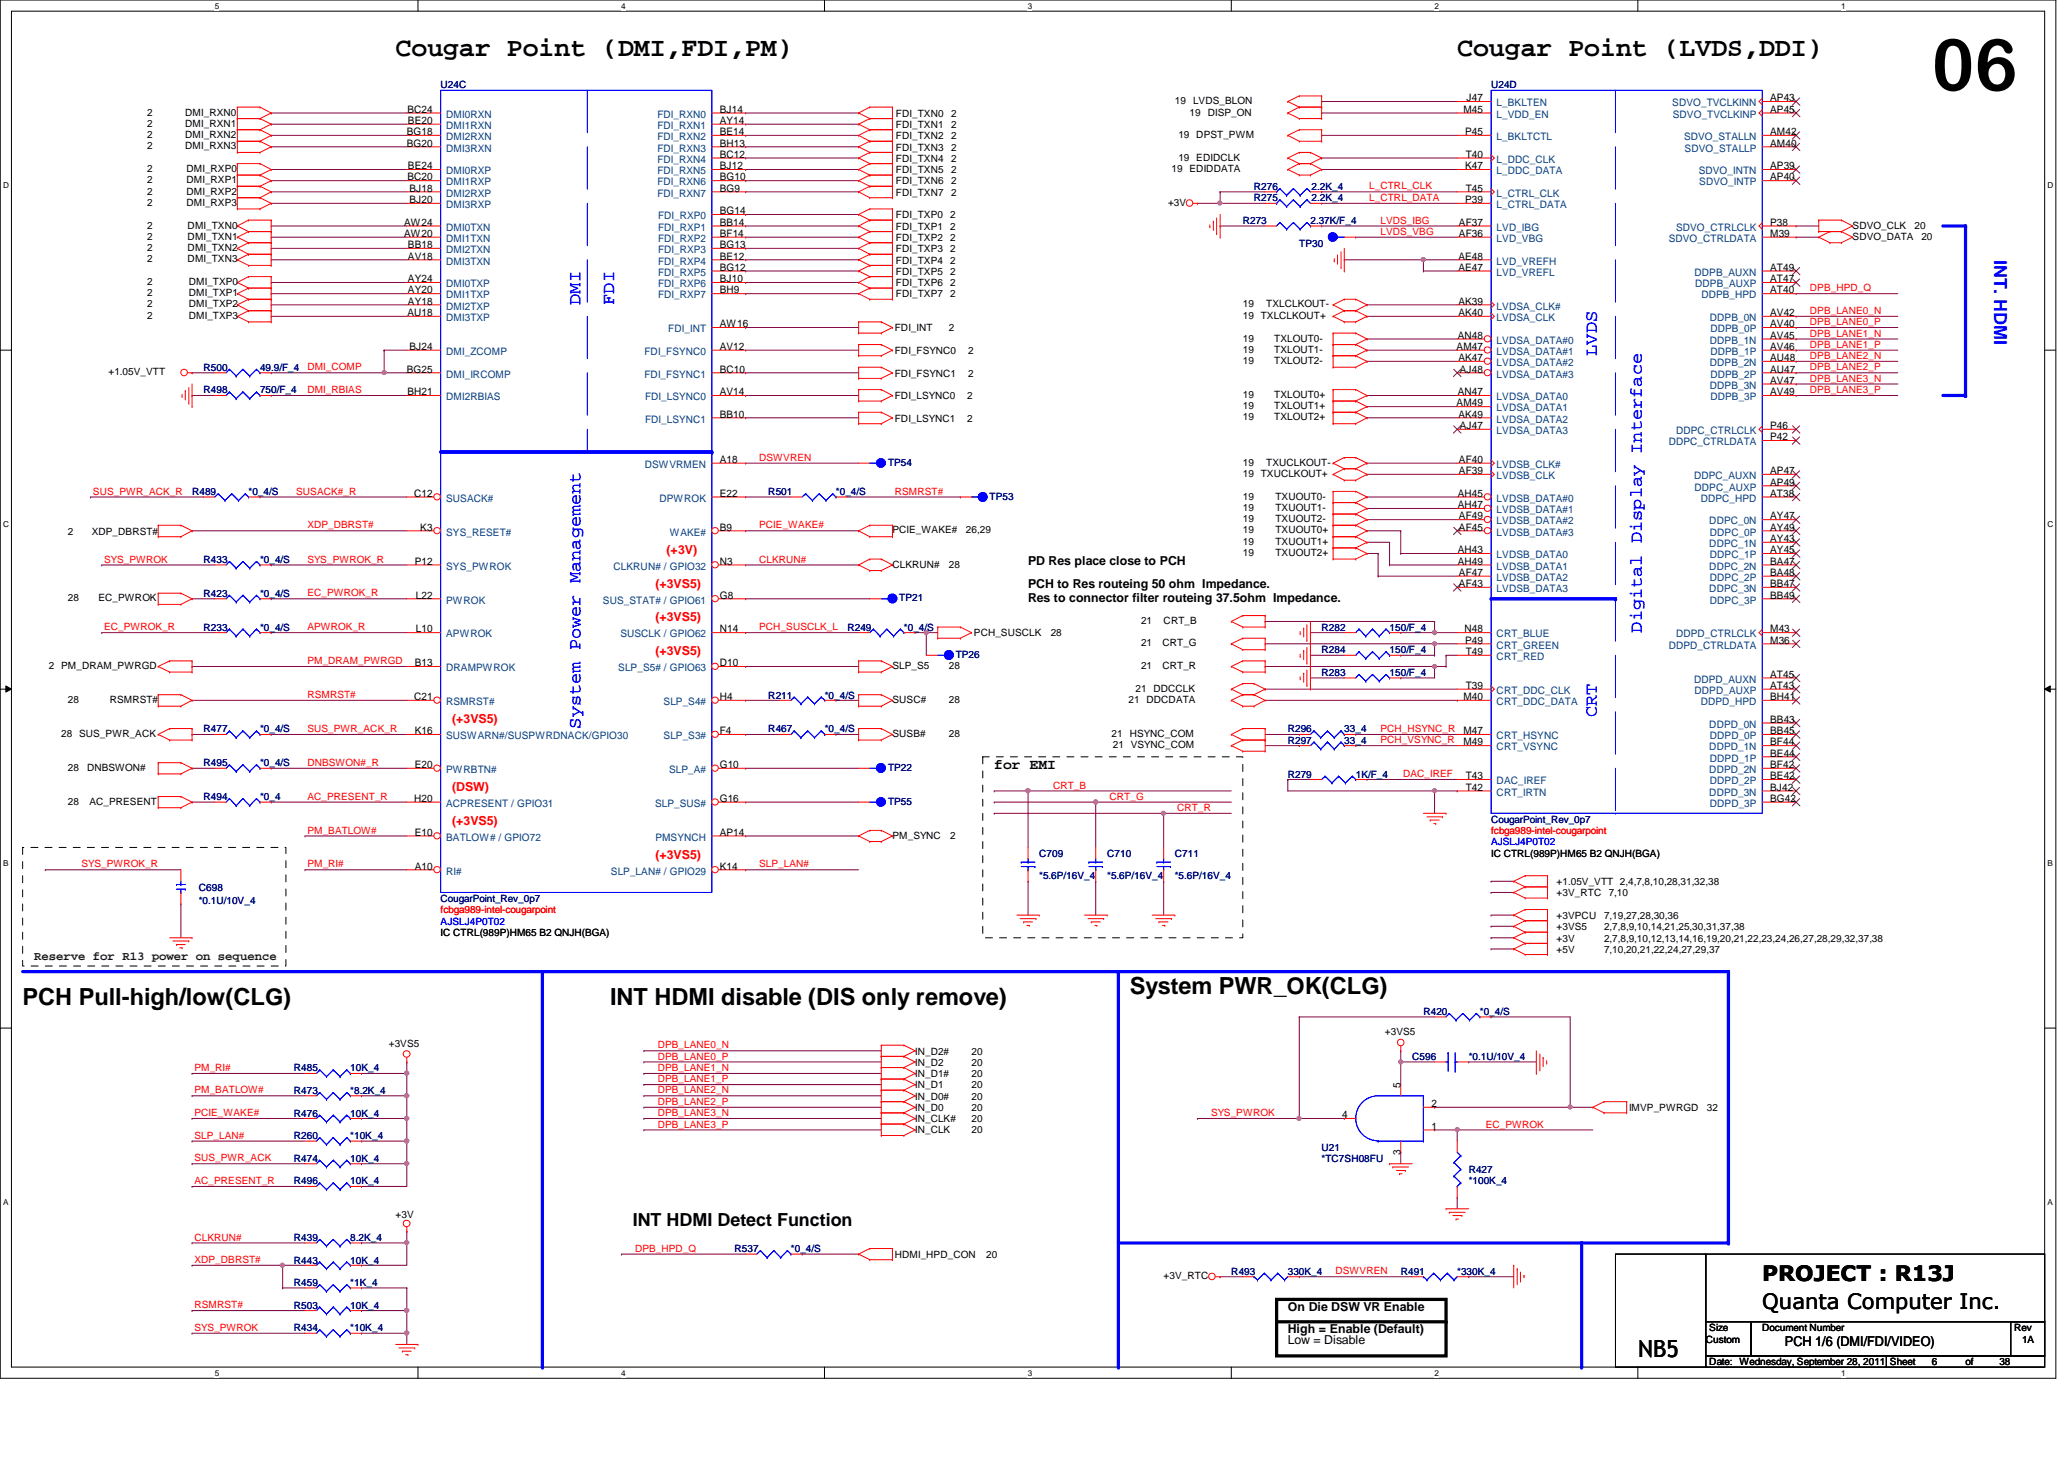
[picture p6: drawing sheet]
<svg xmlns="http://www.w3.org/2000/svg" width="297mm" height="210mm" viewBox="0 0 297 210" stroke-linecap="round" stroke-linejoin="round" font-family="sans-serif">
<defs><g id="words">
<text font-size="10.4" x="278" y="13">06</text>
<g font-size="3.9">
<text x="56.9" y="8.1">Cougar Point (DMI,FDI,PM)</text>
<text x="209.7" y="8.1">Cougar Point (LVDS,DDI)</text>
</g>
<g font-size="3.4">
<text x="162.6" y="143">System PWR_OK(CLG)</text>
<text x="3.3" y="144.6">PCH Pull-high/low(CLG)</text>
<text x="87.8" y="144.6">INT HDMI disable (DIS only remove)</text>
<text x="235.8" y="195.2">NB5</text>
</g>
<g font-size="3">
<text x="253.6" y="184.3">PROJECT : R13J</text>
<text x="253.6" y="188.3">Quanta Computer Inc.</text>
</g>
<g font-size="2.6" fill="#00f">
<text x="287" y="37.4" transform="rotate(90 287 37.4)">INT. HDMI</text>
<text x="83.5" y="43.9" transform="rotate(-90 83.5 43.9)">DMI</text>
<text x="88.4" y="43.9" transform="rotate(-90 88.4 43.9)">FDI</text>
<text x="229.8" y="51.2" transform="rotate(-90 229.8 51.2)">LVDS</text>
<text x="236.3" y="91" transform="rotate(-90 236.3 91)">Digital Display Interface</text>
<text x="83.5" y="104.8" transform="rotate(-90 83.5 104.8)">System Power Management</text>
<text x="229.8" y="103.2" transform="rotate(-90 229.8 103.2)">CRT</text>
</g>
<text font-size="2.6" x="91.1" y="176.3">INT HDMI Detect Function</text>
<text font-size="2.1" x="143.1" y="110.6">for EMI</text>
<text font-size="1.9" x="256.9" y="193.6">PCH 1/6 (DMI/FDI/VIDEO)</text>
<g font-size="1.8" fill="#f00">
<text x="95.9" y="79.7">(+3V)</text>
<text x="94.3" y="84.5">(+3VS5)</text>
<text x="94.3" y="89.4">(+3VS5)</text>
<text x="94.3" y="94.3">(+3VS5)</text>
<text x="65.1" y="104.1">(+3VS5)</text>
<text x="65.1" y="113.8">(DSW)</text>
<text x="65.1" y="118.7">(+3VS5)</text>
<text x="94.3" y="123.6">(+3VS5)</text>
</g>
<g font-size="1.8">
<text x="148" y="81.3">PD Res place close to PCH</text>
<text x="148" y="84.5">PCH to Res routeing 50 ohm Impedance.</text>
<text x="148" y="86.7">Res to connector filter routeing 37.5ohm Impedance.</text>
<text x="185.3" y="188.6">On Die DSW VR Enable</text>
<text x="185.3" y="191.8">High = Enable (Default)</text>
<text x="185.3" y="193.4">Low = Disable</text>
</g>
<text font-size="1.8" fill="#004000" x="4.9" y="138">Reserve for R13 power on sequence</text>
<g font-size="1.5">
<text x="58.6" y="16.2">BC24</text>
<text x="58.7" y="17.8">BE20</text>
<text x="103.6" y="16.2">BJ14</text>
<text x="103.6" y="17.8">AY14</text>
<text x="210.6" y="16.2">M45</text>
<text x="211.1" y="14.6">J47</text>
<text x="254.8" y="16.2">AP45</text>
<text x="254.8" y="14.6">AP43</text>
<text x="58.5" y="19.4">BG18</text>
<text x="58.5" y="21.1">BG20</text>
<text x="103.6" y="19.4">BE14</text>
<text x="103.6" y="21.1">BH13</text>
<text x="103.6" y="22.7">BC12</text>
<text x="210.9" y="19.4">P45</text>
<text x="210.9" y="22.7">T40</text>
<text x="254.8" y="21.1">AM40</text>
<text x="254.8" y="19.4">AM42</text>
<text x="58.6" y="26">BC20</text>
<text x="58.7" y="24.3">BE24</text>
<text x="58.9" y="27.6">BJ18</text>
<text x="58.9" y="29.2">BJ20</text>
<text x="103.6" y="24.3">BJ12</text>
<text x="103.6" y="26">BG10</text>
<text x="103.6" y="27.6">BG9</text>
<text x="210.9" y="29.2">P39</text>
<text x="210.9" y="24.3">K47</text>
<text x="210.9" y="27.6">T45</text>
<text x="254.8" y="26">AP40</text>
<text x="254.8" y="24.3">AP39</text>
<text x="58.2" y="32.5">AW24</text>
<text x="58.2" y="34.1">AW20</text>
<text x="58.7" y="35.7">BB18</text>
<text x="103.6" y="30.8">BG14</text>
<text x="103.6" y="32.5">BB14</text>
<text x="103.6" y="34.1">BF14</text>
<text x="103.6" y="35.7">BG13</text>
<text x="210" y="32.5">AF37</text>
<text x="210" y="34.1">AF36</text>
<text x="254.8" y="32.5">P38</text>
<text x="254.8" y="34.1">M39</text>
<text x="58.7" y="37.3">AV18</text>
<text x="58.7" y="40.6">AY24</text>
<text x="103.6" y="37.3">BE12</text>
<text x="103.6" y="38.9">BG12</text>
<text x="103.6" y="40.6">BJ10</text>
<text x="209.9" y="37.3">AE48</text>
<text x="209.9" y="38.9">AE47</text>
<text x="254.8" y="38.9">AT49</text>
<text x="254.8" y="40.6">AT47</text>
<text x="58.6" y="45.5">AU18</text>
<text x="58.7" y="42.2">AY20</text>
<text x="58.7" y="43.8">AY18</text>
<text x="103.6" y="42.2">BH9</text>
<text x="103.6" y="47.1">AW16</text>
<text x="209.9" y="43.8">AK39</text>
<text x="209.9" y="45.5">AK40</text>
<text x="254.8" y="45.5">AV42</text>
<text x="254.8" y="47.1">AV40</text>
<text x="254.8" y="42.2">AT40</text>
<text x="58.5" y="53.6">BG25</text>
<text x="58.9" y="50.3">BJ24</text>
<text x="103.6" y="50.3">AV12</text>
<text x="103.6" y="53.6">BC10</text>
<text x="209.6" y="50.3">AM47</text>
<text x="209.8" y="48.7">AN48</text>
<text x="209.9" y="51.9">AK47</text>
<text x="210.1" y="53.6">AJ48</text>
<text x="254.8" y="48.7">AV45</text>
<text x="254.8" y="51.9">AU48</text>
<text x="254.8" y="50.3">AV46</text>
<text x="254.8" y="53.6">AU47</text>
<text x="58.6" y="56.9">BH21</text>
<text x="103.6" y="56.9">AV14</text>
<text x="209.6" y="58.5">AM49</text>
<text x="209.8" y="56.9">AN47</text>
<text x="254.8" y="55.2">AV47</text>
<text x="254.8" y="56.9">AV49</text>
<text x="103.6" y="60.1">BB10</text>
<text x="209.9" y="60.1">AK49</text>
<text x="210.1" y="61.7">AJ47</text>
<text x="254.8" y="61.7">P46</text>
<text x="254.8" y="63.3">P42</text>
<text x="59.6" y="71.5">C12</text>
<text x="103.6" y="71.5">E22</text>
<text x="103.6" y="66.6">A18</text>
<text x="209.8" y="71.5">AH45</text>
<text x="210" y="66.6">AF40</text>
<text x="210" y="68.2">AF39</text>
<text x="254.8" y="68.2">AP47</text>
<text x="254.8" y="69.8">AP49</text>
<text x="254.8" y="71.5">AT38</text>
<text x="60.5" y="76.3">K3</text>
<text x="103.6" y="76.3">B9</text>
<text x="209.8" y="73.1">AH47</text>
<text x="210" y="74.7">AF49</text>
<text x="210" y="76.3">AF45</text>
<text x="254.8" y="74.7">AY47</text>
<text x="254.8" y="78">AY43</text>
<text x="254.8" y="76.3">AY49</text>
<text x="59.7" y="81.2">P12</text>
<text x="103.6" y="81.2">N3</text>
<text x="209.8" y="79.6">AH43</text>
<text x="209.8" y="81.2">AH49</text>
<text x="210" y="82.8">AF47</text>
<text x="254.8" y="81.2">BA47</text>
<text x="254.8" y="79.6">AY45</text>
<text x="254.8" y="82.8">BA48</text>
<text x="59.9" y="86.1">L22</text>
<text x="103.6" y="86.1">G8</text>
<text x="210" y="84.5">AF43</text>
<text x="254.8" y="84.5">BB47</text>
<text x="254.8" y="86.1">BB49</text>
<text x="59.7" y="95.8">B13</text>
<text x="59.9" y="91">L10</text>
<text x="103.6" y="95.8">D10</text>
<text x="103.6" y="91">N14</text>
<text x="210.8" y="91">N48</text>
<text x="210.9" y="92.6">P49</text>
<text x="210.9" y="94.2">T49</text>
<text x="254.8" y="91">M43</text>
<text x="254.8" y="92.6">M36</text>
<text x="59.6" y="100.7">C21</text>
<text x="103.6" y="100.7">H4</text>
<text x="210.6" y="100.7">M40</text>
<text x="210.9" y="99.1">T39</text>
<text x="254.8" y="97.5">AT45</text>
<text x="254.8" y="99.1">AT43</text>
<text x="254.8" y="100.7">BH41</text>
<text x="59.7" y="105.6">K16</text>
<text x="103.6" y="105.6">F4</text>
<text x="210.6" y="105.6">M47</text>
<text x="210.6" y="107.2">M49</text>
<text x="254.8" y="104">BB43</text>
<text x="254.8" y="107.2">BF44</text>
<text x="254.8" y="105.6">BB45</text>
<text x="59.7" y="110.5">E20</text>
<text x="103.6" y="110.5">G10</text>
<text x="210.9" y="113.7">T42</text>
<text x="210.9" y="112.1">T43</text>
<text x="254.8" y="110.5">BF42</text>
<text x="254.8" y="113.7">BJ42</text>
<text x="254.8" y="112.1">BE42</text>
<text x="254.8" y="108.8">BE44</text>
<text x="59.6" y="115.4">H20</text>
<text x="103.6" y="115.4">G16</text>
<text x="254.8" y="115.4">BG42</text>
<text x="59.7" y="125.1">A10</text>
<text x="59.7" y="120.2">E10</text>
<text x="103.6" y="120.2">AP14</text>
<text x="103.6" y="125.1">K14</text>
<text x="193.2" y="160.9">4</text>
<text x="201.5" y="156.5" transform="rotate(-90 201.5 156.5)">5</text>
<text x="206" y="159.3">2</text>
<text x="201.5" y="166.1" transform="rotate(-90 201.5 166.1)">3</text>
<text x="206" y="162.5">1</text>
</g>
<g font-size="1.5" fill="#004080">
<text x="64.2" y="16.9">DMI0RXN</text>
<text x="94.6" y="16.9">FDI_RXN0</text>
<text x="215.4" y="15.3">L_BKLTEN</text>
<text x="215.4" y="16.9">L_VDD_EN</text>
<text x="240.7" y="15.3">SDVO_TVCLKINN</text>
<text x="240.7" y="16.9">SDVO_TVCLKINP</text>
<text x="64.2" y="18.5">DMI1RXN</text>
<text x="64.2" y="20.2">DMI2RXN</text>
<text x="64.2" y="21.8">DMI3RXN</text>
<text x="94.6" y="18.5">FDI_RXN1</text>
<text x="94.6" y="20.2">FDI_RXN2</text>
<text x="94.6" y="21.8">FDI_RXN3</text>
<text x="94.6" y="23.4">FDI_RXN4</text>
<text x="215.4" y="20.2">L_BKLTCTL</text>
<text x="215.4" y="23.4">L_DDC_CLK</text>
<text x="242.4" y="20.2">SDVO_STALLN</text>
<text x="242.4" y="21.8">SDVO_STALLP</text>
<text x="64.2" y="25.1">DMI0RXP</text>
<text x="64.2" y="26.7">DMI1RXP</text>
<text x="64.2" y="28.3">DMI2RXP</text>
<text x="64.2" y="29.9">DMI3RXP</text>
<text x="94.6" y="25.1">FDI_RXN5</text>
<text x="94.6" y="26.7">FDI_RXN6</text>
<text x="94.6" y="28.3">FDI_RXN7</text>
<text x="215.4" y="28.3">L_CTRL_CLK</text>
<text x="215.4" y="29.9">L_CTRL_DATA</text>
<text x="215.4" y="25.1">L_DDC_DATA</text>
<text x="244.5" y="25.1">SDVO_INTN</text>
<text x="244.6" y="26.7">SDVO_INTP</text>
<text x="64.2" y="33.2">DMI0TXN</text>
<text x="64.2" y="34.8">DMI1TXN</text>
<text x="94.7" y="31.5">FDI_RXP0</text>
<text x="94.7" y="33.2">FDI_RXP1</text>
<text x="94.7" y="34.8">FDI_RXP2</text>
<text x="215.4" y="33.2">LVD_IBG</text>
<text x="215.4" y="34.8">LVD_VBG</text>
<text x="240.2" y="34.8">SDVO_CTRLDATA</text>
<text x="241.2" y="33.2">SDVO_CTRLCLK</text>
<text x="64.2" y="36.4">DMI2TXN</text>
<text x="64.2" y="38.1">DMI3TXN</text>
<text x="64.2" y="41.3">DMI0TXP</text>
<text x="94.7" y="36.4">FDI_RXP3</text>
<text x="94.7" y="38.1">FDI_RXP4</text>
<text x="94.7" y="39.7">FDI_RXP5</text>
<text x="94.7" y="41.3">FDI_RXP6</text>
<text x="215.4" y="38.1">LVD_VREFH</text>
<text x="215.4" y="39.7">LVD_VREFL</text>
<text x="243.9" y="39.7">DDPB_AUXN</text>
<text x="244" y="41.3">DDPB_AUXP</text>
<text x="64.2" y="42.9">DMI1TXP</text>
<text x="64.2" y="44.5">DMI2TXP</text>
<text x="64.2" y="46.2">DMI3TXP</text>
<text x="94.7" y="42.9">FDI_RXP7</text>
<text x="96.2" y="47.8">FDI_INT</text>
<text x="215.4" y="44.5">LVDSA_CLK#</text>
<text x="215.4" y="46.2">LVDSA_CLK</text>
<text x="244.9" y="42.9">DDPB_HPD</text>
<text x="246.1" y="46.2">DDPB_0N</text>
<text x="246.2" y="47.8">DDPB_0P</text>
<text x="64.2" y="51.1">DMI_ZCOMP</text>
<text x="92.7" y="51.1">FDI_FSYNC0</text>
<text x="215.4" y="49.4">LVDSA_DATA#0</text>
<text x="215.4" y="51.1">LVDSA_DATA#1</text>
<text x="215.4" y="52.7">LVDSA_DATA#2</text>
<text x="246.1" y="49.4">DDPB_1N</text>
<text x="246.1" y="52.7">DDPB_2N</text>
<text x="246.2" y="51.1">DDPB_1P</text>
<text x="64.2" y="54.3">DMI_IRCOMP</text>
<text x="64.2" y="57.6">DMI2RBIAS</text>
<text x="92.7" y="54.3">FDI_FSYNC1</text>
<text x="92.8" y="57.6">FDI_LSYNC0</text>
<text x="215.4" y="54.3">LVDSA_DATA#3</text>
<text x="215.4" y="57.6">LVDSA_DATA0</text>
<text x="215.4" y="59.2">LVDSA_DATA1</text>
<text x="246.1" y="55.9">DDPB_3N</text>
<text x="246.2" y="54.3">DDPB_2P</text>
<text x="246.2" y="57.6">DDPB_3P</text>
<text x="92.8" y="60.8">FDI_LSYNC1</text>
<text x="215.4" y="60.8">LVDSA_DATA2</text>
<text x="215.4" y="62.4">LVDSA_DATA3</text>
<text x="240.2" y="64.1">DDPC_CTRLDATA</text>
<text x="241.2" y="62.4">DDPC_CTRLCLK</text>
<text x="92.8" y="67.3">DSWVRMEN</text>
<text x="215.4" y="67.3">LVDSB_CLK#</text>
<text x="215.4" y="68.9">LVDSB_CLK</text>
<text x="243.8" y="68.9">DDPC_AUXN</text>
<text x="243.9" y="70.6">DDPC_AUXP</text>
<text x="64.2" y="77">SYS_RESET#</text>
<text x="64.2" y="72.2">SUSACK#</text>
<text x="94.9" y="72.2">DPWROK</text>
<text x="96.4" y="77">WAKE#</text>
<text x="215.4" y="72.2">LVDSB_DATA#0</text>
<text x="215.4" y="73.8">LVDSB_DATA#1</text>
<text x="215.4" y="75.4">LVDSB_DATA#2</text>
<text x="215.4" y="77">LVDSB_DATA#3</text>
<text x="244.8" y="72.2">DDPC_HPD</text>
<text x="246" y="75.4">DDPC_0N</text>
<text x="246.1" y="77">DDPC_0P</text>
<text x="64.2" y="82">SYS_PWROK</text>
<text x="88.3" y="82">CLKRUN# / GPIO32</text>
<text x="215.4" y="80.3">LVDSB_DATA0</text>
<text x="215.4" y="82">LVDSB_DATA1</text>
<text x="215.4" y="83.6">LVDSB_DATA2</text>
<text x="246" y="78.7">DDPC_1N</text>
<text x="246" y="82">DDPC_2N</text>
<text x="246.1" y="80.3">DDPC_1P</text>
<text x="246.1" y="83.6">DDPC_2P</text>
<text x="64.2" y="86.8">PWROK</text>
<text x="86.8" y="86.8">SUS_STAT# / GPIO61</text>
<text x="215.4" y="85.2">LVDSB_DATA3</text>
<text x="246" y="85.2">DDPC_3N</text>
<text x="246.1" y="86.8">DDPC_3P</text>
<text x="64.2" y="91.7">APWROK</text>
<text x="89.3" y="91.7">SUSCLK / GPIO62</text>
<text x="215.4" y="91.7">CRT_BLUE</text>
<text x="215.4" y="93.3">CRT_GREEN</text>
<text x="215.4" y="95">CRT_RED</text>
<text x="240.2" y="93.3">DDPD_CTRLDATA</text>
<text x="241.2" y="91.7">DDPD_CTRLCLK</text>
<text x="64.2" y="101.4">RSMRST#</text>
<text x="64.2" y="96.6">DRAMPWROK</text>
<text x="89" y="96.6">SLP_S5# / GPIO63</text>
<text x="95.5" y="101.4">SLP_S4#</text>
<text x="215.4" y="99.8">CRT_DDC_CLK</text>
<text x="215.4" y="101.4">CRT_DDC_DATA</text>
<text x="243.8" y="98.2">DDPD_AUXN</text>
<text x="243.9" y="99.8">DDPD_AUXP</text>
<text x="244.8" y="101.4">DDPD_HPD</text>
<text x="64.2" y="106.3">SUSWARN#/SUSPWRDNACK/GPIO30</text>
<text x="95.5" y="106.3">SLP_S3#</text>
<text x="215.4" y="106.3">CRT_HSYNC</text>
<text x="215.4" y="107.9">CRT_VSYNC</text>
<text x="246" y="104.7">DDPD_0N</text>
<text x="246" y="107.9">DDPD_1N</text>
<text x="246.1" y="106.3">DDPD_0P</text>
<text x="64.2" y="111.2">PWRBTN#</text>
<text x="96.3" y="111.2">SLP_A#</text>
<text x="215.4" y="112.8">DAC_IREF</text>
<text x="246" y="111.2">DDPD_2N</text>
<text x="246.1" y="112.8">DDPD_2P</text>
<text x="246.1" y="109.6">DDPD_1P</text>
<text x="64.2" y="116.1">ACPRESENT / GPIO31</text>
<text x="94.3" y="116.1">SLP_SUS#</text>
<text x="215.4" y="114.5">CRT_IRTN</text>
<text x="246" y="114.5">DDPD_3N</text>
<text x="246.1" y="116.1">DDPD_3P</text>
<text x="64.2" y="125.8">RI#</text>
<text x="64.2" y="120.9">BATLOW# / GPIO72</text>
<text x="87.9" y="125.8">SLP_LAN# / GPIO29</text>
<text x="94.3" y="120.9">PMSYNCH</text>
</g>
<g font-size="1.4">
<text x="21.2" y="16.6">2</text>
<text x="26.7" y="16.6">DMI_RXN0</text>
<text x="128.9" y="16.8">FDI_TXN0</text>
<text x="136.9" y="16.8">2</text>
<text x="169.1" y="15">19</text>
<text x="171.2" y="16.6">19</text>
<text x="171.7" y="15">LVDS_BLON</text>
<text x="173.8" y="16.6">DISP_ON</text>
<text x="21.2" y="18.2">2</text>
<text x="21.2" y="19.9">2</text>
<text x="21.2" y="21.5">2</text>
<text x="26.7" y="18.2">DMI_RXN1</text>
<text x="26.7" y="19.9">DMI_RXN2</text>
<text x="26.7" y="21.5">DMI_RXN3</text>
<text x="128.9" y="18.4">FDI_TXN1</text>
<text x="128.9" y="20">FDI_TXN2</text>
<text x="128.9" y="21.7">FDI_TXN3</text>
<text x="128.9" y="23.3">FDI_TXN4</text>
<text x="136.9" y="18.4">2</text>
<text x="136.9" y="20">2</text>
<text x="136.9" y="21.7">2</text>
<text x="136.9" y="23.3">2</text>
<text x="169.6" y="19.9">19 DPST_PWM</text>
<text x="169.6" y="23.1">19 EDIDCLK</text>
<text x="21.2" y="24.8">2</text>
<text x="21.2" y="26.4">2</text>
<text x="21.2" y="28">2</text>
<text x="21.2" y="29.6">2</text>
<text x="26.8" y="24.8">DMI_RXP0</text>
<text x="26.8" y="26.4">DMI_RXP1</text>
<text x="26.8" y="28">DMI_RXP2</text>
<text x="26.8" y="29.6">DMI_RXP3</text>
<text x="128.9" y="24.9">FDI_TXN5</text>
<text x="128.9" y="26.5">FDI_TXN6</text>
<text x="128.9" y="28.2">FDI_TXN7</text>
<text x="136.9" y="24.9">2</text>
<text x="136.9" y="26.5">2</text>
<text x="136.9" y="28.2">2</text>
<text x="168.1" y="29.6">+3V</text>
<text x="168.6" y="24.8">19 EDIDDATA</text>
<text x="21.2" y="32.9">2</text>
<text x="21.2" y="34.5">2</text>
<text x="27" y="32.9">DMI_TXN0</text>
<text x="27" y="34.5">DMI_TXN1</text>
<text x="128.9" y="33">FDI_TXP1</text>
<text x="128.9" y="31.4">FDI_TXP0</text>
<text x="128.9" y="34.7">FDI_TXP2</text>
<text x="136.7" y="33">2</text>
<text x="136.7" y="31.4">2</text>
<text x="136.7" y="34.7">2</text>
<text x="266.6" y="34.5">SDVO_DATA</text>
<text x="266.6" y="32.9">SDVO_CLK</text>
<text x="275.5" y="32.9">20</text>
<text x="276.5" y="34.5">20</text>
<text x="21.2" y="41">2</text>
<text x="21.2" y="36.1">2</text>
<text x="21.2" y="37.8">2</text>
<text x="27" y="36.1">DMI_TXN2</text>
<text x="27" y="37.8">DMI_TXN3</text>
<text x="27.2" y="41">DMI_TXP0</text>
<text x="128.9" y="37.9">FDI_TXP4</text>
<text x="128.9" y="39.5">FDI_TXP5</text>
<text x="128.9" y="41.1">FDI_TXP6</text>
<text x="128.9" y="36.3">FDI_TXP3</text>
<text x="136.7" y="37.9">2</text>
<text x="136.7" y="39.5">2</text>
<text x="136.7" y="41.1">2</text>
<text x="136.7" y="36.3">2</text>
<text x="21.2" y="42.6">2</text>
<text x="21.2" y="44.2">2</text>
<text x="21.2" y="45.9">2</text>
<text x="27.2" y="42.6">DMI_TXP1</text>
<text x="27.2" y="44.2">DMI_TXP2</text>
<text x="27.2" y="45.9">DMI_TXP3</text>
<text x="128.8" y="47.7">FDI_INT</text>
<text x="128.9" y="42.8">FDI_TXP7</text>
<text x="136.6" y="47.7">2</text>
<text x="136.7" y="42.8">2</text>
<text x="178.9" y="45.9">19 TXLCLKOUT+</text>
<text x="178.9" y="44.2">19</text>
<text x="182.2" y="44.2">TXLCLKOUT-</text>
<text x="128.8" y="50.9">FDI_FSYNC0</text>
<text x="139.3" y="50.9">2</text>
<text x="178.9" y="50.8">19</text>
<text x="178.9" y="52.4">19</text>
<text x="178.9" y="49.1">19</text>
<text x="183.4" y="50.8">TXLOUT1-</text>
<text x="183.4" y="52.4">TXLOUT2-</text>
<text x="183.4" y="49.1">TXLOUT0-</text>
<text x="15.6" y="54">+1.05V_VTT</text>
<text x="128.8" y="54.2">FDI_FSYNC1</text>
<text x="128.8" y="57.4">FDI_LSYNC0</text>
<text x="139.2" y="57.4">2</text>
<text x="139.3" y="54.2">2</text>
<text x="178.9" y="58.9">19</text>
<text x="178.9" y="57.3">19</text>
<text x="183.4" y="58.9">TXLOUT1+</text>
<text x="183.4" y="57.3">TXLOUT0+</text>
<text x="128.8" y="60.7">FDI_LSYNC1</text>
<text x="139.2" y="60.7">2</text>
<text x="178.9" y="60.5">19</text>
<text x="183.4" y="60.5">TXLOUT2+</text>
<text x="178.9" y="68.6">19 TXUCLKOUT+</text>
<text x="178.9" y="67">19</text>
<text x="178.9" y="71.9">19</text>
<text x="182.2" y="67">TXUCLKOUT-</text>
<text x="183.6" y="71.9">TXUOUT0-</text>
<text x="9.8" y="76.9">2</text>
<text x="13.2" y="76.9">XDP_DBRST#</text>
<text x="128.4" y="76.8">PCIE_WAKE#</text>
<text x="139" y="76.8">26,29</text>
<text x="178.9" y="76.8">19</text>
<text x="178.9" y="73.5">19</text>
<text x="178.9" y="75.1">19</text>
<text x="183.6" y="76.8">TXUOUT0+</text>
<text x="183.6" y="73.5">TXUOUT1-</text>
<text x="183.6" y="75.1">TXUOUT2-</text>
<text x="128.4" y="81.7">CLKRUN#</text>
<text x="136.6" y="81.7">28</text>
<text x="178.9" y="78.4">19</text>
<text x="178.9" y="80">19</text>
<text x="183.6" y="78.4">TXUOUT1+</text>
<text x="183.6" y="80">TXUOUT2+</text>
<text x="9.8" y="86.5">28</text>
<text x="14.2" y="86.5">EC_PWROK</text>
<text x="164.2" y="89.8">21</text>
<text x="167.5" y="89.8">CRT_B</text>
<text x="140.2" y="91.6">PCH_SUSCLK</text>
<text x="151.2" y="91.6">28</text>
<text x="164.2" y="93">21</text>
<text x="167.3" y="93">CRT_G</text>
<text x="7" y="96.3">2 PM_DRAM_PWRGD</text>
<text x="9.8" y="101.1">28</text>
<text x="15.8" y="101.1">RSMRST#</text>
<text x="128.4" y="101.1">SUSC#</text>
<text x="128.4" y="96.3">SLP_S5</text>
<text x="136.6" y="101.1">28</text>
<text x="136.6" y="96.3">28</text>
<text x="162.4" y="101.1">21 DDCDATA</text>
<text x="163.4" y="99.5">21 DDCCLK</text>
<text x="164.2" y="96.3">21</text>
<text x="167.3" y="96.3">CRT_R</text>
<text x="8.8" y="106">28 SUS_PWR_ACK</text>
<text x="128.4" y="106">SUSB#</text>
<text x="136.6" y="106">28</text>
<text x="160" y="106">21</text>
<text x="160.1" y="107.7">21 VSYNC_COM</text>
<text x="162.6" y="106">HSYNC_COM</text>
<text x="9.8" y="110.9">28</text>
<text x="12.5" y="110.9">DNBSWON#</text>
<text x="9.8" y="115.8">28</text>
<text x="12.9" y="115.8">AC_PRESENT</text>
<text x="128.4" y="120.6">PM_SYNC</text>
<text x="136.7" y="120.6">2</text>
<text x="214.6" y="123.3">IC CTRL(989P)HM65 B2 QNJH(BGA)</text>
<text x="224" y="128.9">+3V_RTC</text>
<text x="224" y="127.3">+1.05V_VTT 2,4,7,8,10,28,31,32,38</text>
<text x="231.5" y="128.9">7,10</text>
<text x="63.4" y="134.6">IC CTRL(989P)HM65 B2 QNJH(BGA)</text>
<text x="224" y="135.5">+3V</text>
<text x="224" y="132.2">+3VPCU</text>
<text x="224" y="133.8">+3VS5</text>
<text x="224" y="137.1">+5V</text>
<text x="230.8" y="133.8">2,7,8,9,10,14,21,25,30,31,37,38</text>
<text x="230.8" y="135.5">2,7,8,9,10,12,13,14,16,19,20,21,22,23,24,26,27,28,29,32,37,38</text>
<text x="230.8" y="132.2">7,19,27,28,30,36</text>
<text x="230.8" y="137.1">7,10,20,21,22,24,27,29,37</text>
<text x="199.3" y="148.9">+3VS5</text>
<text x="56" y="150.6">+3VS5</text>
<text x="131.7" y="154.9">IN_D1#</text>
<text x="131.7" y="151.7">IN_D2#</text>
<text x="131.7" y="153.3">IN_D2</text>
<text x="139.8" y="154.9">20</text>
<text x="139.8" y="151.7">20</text>
<text x="139.8" y="153.3">20</text>
<text x="131.7" y="161.5">IN_CLK#</text>
<text x="131.7" y="158.2">IN_D0#</text>
<text x="131.7" y="159.9">IN_D0</text>
<text x="131.7" y="156.6">IN_D1</text>
<text x="139.8" y="158.2">20</text>
<text x="139.8" y="159.9">20</text>
<text x="139.8" y="156.6">20</text>
<text x="139.8" y="161.5">20</text>
<text x="234.4" y="159.9">IMVP_PWRGD</text>
<text x="245.7" y="159.9">32</text>
<text x="131.7" y="163.1">IN_CLK</text>
<text x="139.8" y="163.1">20</text>
<text x="56.9" y="175.3">+3V</text>
<text x="128.8" y="181">HDMI_HPD_CON</text>
<text x="141.9" y="181">20</text>
<text x="167.5" y="184.1">+3V_RTC</text>
<text x="246" y="191.5">Size</text>
<text x="253.6" y="191.5">Document Number</text>
<text x="289.9" y="191.5">Rev</text>
<text x="245.5" y="193.2">Custom</text>
<text x="246" y="196.4">Date: Wednesday, September 28, 2011 Sheet</text>
<text x="278" y="196.4">6</text>
<text x="282.9" y="196.4">of</text>
<text x="287.7" y="196.4">38</text>
<text x="291" y="193.2">1A</text>
</g>
<g font-size="1.4" fill="#000080">
<text x="63.4" y="12.7">U24C</text>
<text x="214.6" y="12.7">U24D</text>
<text x="180.5" y="27.3">R276</text>
<text x="180.5" y="29">R275</text>
<text x="188.8" y="27.3">2.2K_4</text>
<text x="188.8" y="29">2.2K_4</text>
<text x="178.9" y="32.2">R273</text>
<text x="187" y="35.5">TP30</text>
<text x="188.6" y="32.2">2.37K/F_4</text>
<text x="29.3" y="53.3">R500</text>
<text x="37.4" y="53.3">49.9/F_4</text>
<text x="29.3" y="56.6">R498</text>
<text x="37.4" y="56.6">750/F_4</text>
<text x="27.6" y="71.2">R489</text>
<text x="35.8" y="71.2">*0_4/S</text>
<text x="110.6" y="71.2">R501</text>
<text x="120.3" y="71.2">*0_4/S</text>
<text x="127.8" y="67">TP54</text>
<text x="142.4" y="71.9">TP53</text>
<text x="29.3" y="81">R433</text>
<text x="37.4" y="81">*0_4/S</text>
<text x="29.3" y="85.9">R423</text>
<text x="37.4" y="85.9">*0_4/S</text>
<text x="129.4" y="86.5">TP21</text>
<text x="29.3" y="90.8">R233</text>
<text x="37.4" y="90.8">*0_4/S</text>
<text x="122" y="90.8">R249</text>
<text x="130.1" y="90.8">*0_4/S</text>
<text x="137.5" y="94.7">TP26</text>
<text x="190.2" y="94">R284</text>
<text x="190.2" y="90.8">R282</text>
<text x="200" y="94">150/F_4</text>
<text x="200" y="90.8">150/F_4</text>
<text x="110.6" y="100.5">R211</text>
<text x="118.7" y="100.5">*0_4/S</text>
<text x="190.2" y="97.2">R283</text>
<text x="200" y="97.2">150/F_4</text>
<text x="29.3" y="105.4">R477</text>
<text x="37.4" y="105.4">*0_4/S</text>
<text x="110.6" y="105.4">R467</text>
<text x="118.7" y="105.4">*0_4/S</text>
<text x="185.3" y="105.4">R296</text>
<text x="185.3" y="107">R297</text>
<text x="193.5" y="105.4">33_4</text>
<text x="193.5" y="107">33_4</text>
<text x="29.3" y="110.2">R495</text>
<text x="37.4" y="110.2">*0_4/S</text>
<text x="127.8" y="110.9">TP22</text>
<text x="185.3" y="111.9">R279</text>
<text x="195.1" y="111.9">1K/F_4</text>
<text x="29.3" y="115.1">R494</text>
<text x="37.4" y="115.1">*0_4</text>
<text x="127.8" y="115.8">TP55</text>
<text x="214.6" y="118.4">CougarPoint_Rev_0p7</text>
<text x="149.6" y="123.3">C709</text>
<text x="159.3" y="123.3">C710</text>
<text x="169.1" y="123.3">C711</text>
<text x="28.6" y="128.1">C698</text>
<text x="28.6" y="130.1">*0.1U/10V_4</text>
<text x="63.4" y="129.8">CougarPoint_Rev_0p7</text>
<text x="149.6" y="126.5">*5.6P/16V_4</text>
<text x="159.3" y="126.5">*5.6P/16V_4</text>
<text x="169.1" y="126.5">*5.6P/16V_4</text>
<text x="204.8" y="146">R420</text>
<text x="213" y="146">*0_4/S</text>
<text x="42.3" y="154.1">R485</text>
<text x="50.4" y="154.1">10K_4</text>
<text x="203.2" y="152.5">C596</text>
<text x="211.4" y="152.5">*0.1U/10V_4</text>
<text x="42.3" y="157.4">R473</text>
<text x="42.3" y="160.7">R476</text>
<text x="50.4" y="157.4">*8.2K_4</text>
<text x="50.4" y="160.7">10K_4</text>
<text x="42.3" y="167.1">R474</text>
<text x="42.3" y="163.9">R260</text>
<text x="50.4" y="167.1">10K_4</text>
<text x="50.4" y="163.9">*10K_4</text>
<text x="190.2" y="165.5">U21</text>
<text x="190.2" y="167.1">*TC7SH08FU</text>
<text x="42.3" y="170.4">R496</text>
<text x="50.4" y="170.4">10K_4</text>
<text x="211.4" y="168.8">R427</text>
<text x="211.4" y="170.4">*100K_4</text>
<text x="42.3" y="178.5">R439</text>
<text x="50.4" y="178.5">8.2K_4</text>
<text x="42.3" y="185">R459</text>
<text x="42.3" y="181.8">R443</text>
<text x="50.4" y="185">*1K_4</text>
<text x="50.4" y="181.8">10K_4</text>
<text x="105.7" y="180.2">R537</text>
<text x="113.8" y="180.2">*0_4/S</text>
<text x="177.2" y="183.4">R493</text>
<text x="185.3" y="183.4">330K_4</text>
<text x="201.6" y="183.4">R491</text>
<text x="209.7" y="183.4">*330K_4</text>
<text x="42.3" y="191.5">R434</text>
<text x="42.3" y="188.3">R503</text>
<text x="50.4" y="191.5">*10K_4</text>
<text x="50.4" y="188.3">10K_4</text>
</g>
<g font-size="1.4" fill="#f00">
<text x="197.1" y="28.9">L_CTRL_DATA</text>
<text x="197.1" y="27.3">L_CTRL_CLK</text>
<text x="198.7" y="33.8">LVDS_VBG</text>
<text x="198.7" y="32.2">LVDS_IBG</text>
<text x="260.5" y="41.9">DPB_HPD_Q</text>
<text x="260.5" y="46.8">DPB_LANE0_P</text>
<text x="260.5" y="45.2">DPB_LANE0_N</text>
<text x="44.2" y="53.3">DMI_COMP</text>
<text x="260.5" y="51.6">DPB_LANE2_N</text>
<text x="260.5" y="53.3">DPB_LANE2_P</text>
<text x="260.5" y="48.4">DPB_LANE1_N</text>
<text x="260.5" y="50">DPB_LANE1_P</text>
<text x="44.2" y="56.6">DMI_RBIAS</text>
<text x="260.5" y="54.9">DPB_LANE3_N</text>
<text x="260.5" y="56.6">DPB_LANE3_P</text>
<text x="13.4" y="71.2">SUS_PWR_ACK_R</text>
<text x="42.6" y="71.2">SUSACK#_R</text>
<text x="109.3" y="66.3">DSWVREN</text>
<text x="128.8" y="71.2">RSMRST#</text>
<text x="44.2" y="76">XDP_DBRST#</text>
<text x="109.3" y="76">PCIE_WAKE#</text>
<text x="15" y="80.9">SYS_PWROK</text>
<text x="44.2" y="80.9">SYS_PWROK_R</text>
<text x="109.3" y="80.9">CLKRUN#</text>
<text x="44.2" y="85.8">EC_PWROK_R</text>
<text x="15" y="90.7">EC_PWROK_R</text>
<text x="44.2" y="95.5">PM_DRAM_PWRGD</text>
<text x="44.2" y="90.7">APWROK_R</text>
<text x="109.3" y="90.7">PCH_SUSCLK_L</text>
<text x="44.2" y="100.4">RSMRST#</text>
<text x="44.2" y="105.3">SUS_PWR_ACK_R</text>
<text x="198.7" y="106.9">PCH_VSYNC_R</text>
<text x="198.7" y="105.3">PCH_HSYNC_R</text>
<text x="44.2" y="110.2">DNBSWON#_R</text>
<text x="151.6" y="113.5">CRT_B</text>
<text x="201.9" y="111.8">DAC_IREF</text>
<text x="44.2" y="115.1">AC_PRESENT_R</text>
<text x="44.2" y="119.9">PM_BATLOW#</text>
<text x="159.7" y="115.1">CRT_G</text>
<text x="169.4" y="116.7">CRT_R</text>
<text x="11.7" y="124.8">SYS_PWROK_R</text>
<text x="44.2" y="124.8">PM_RI#</text>
<text x="109.3" y="124.8">SLP_LAN#</text>
<text x="214.6" y="120">fcbga989-intel-cougarpoint</text>
<text x="63.4" y="131.4">fcbga989-intel-cougarpoint</text>
<text x="28" y="154.1">PM_RI#</text>
<text x="94.7" y="150.8">DPB_LANE0_N</text>
<text x="94.7" y="152.4">DPB_LANE0_P</text>
<text x="94.7" y="154.1">DPB_LANE1_N</text>
<text x="94.7" y="155.7">DPB_LANE1_P</text>
<text x="28" y="157.3">PM_BATLOW#</text>
<text x="28" y="160.6">PCIE_WAKE#</text>
<text x="94.7" y="157.3">DPB_LANE2_N</text>
<text x="94.7" y="159">DPB_LANE2_P</text>
<text x="94.7" y="160.6">DPB_LANE3_N</text>
<text x="174.3" y="160.6">SYS_PWROK</text>
<text x="28" y="163.8">SLP_LAN#</text>
<text x="28" y="167.1">SUS_PWR_ACK</text>
<text x="94.7" y="162.2">DPB_LANE3_P</text>
<text x="213.8" y="162.2">EC_PWROK</text>
<text x="28" y="170.3">AC_PRESENT_R</text>
<text x="28" y="178.5">CLKRUN#</text>
<text x="28" y="181.7">XDP_DBRST#</text>
<text x="91.4" y="180.1">DPB_HPD_Q</text>
<text x="192.2" y="183.3">DSWVREN</text>
<text x="28" y="191.5">SYS_PWROK</text>
<text x="28" y="188.2">RSMRST#</text>
</g>
<g font-size="1.4" fill="#00f">
<text x="214.6" y="121.6">AJSLJ4P0T02</text>
<text x="63.4" y="133">AJSLJ4P0T02</text>
</g>
<g font-size="1.2">
<text x="30.9" y="1.2">5</text>
<text x="89.4" y="1.2">4</text>
<text x="147.9" y="1.2">3</text>
<text x="206.5" y="1.2">2</text>
<text x="265" y="1.2">1</text>
<text x=".5" y="27.1">D</text>
<text x="294.7" y="27.1">D</text>
<text x=".5" y="75.8">C</text>
<text x="294.7" y="75.8">C</text>
<text x=".5" y="124.6">B</text>
<text x="294.7" y="124.6">B</text>
<text x=".5" y="173.4">A</text>
<text x="294.7" y="173.4">A</text>
<text x="30.9" y="197.9">5</text>
<text x="89.4" y="197.9">4</text>
<text x="147.9" y="197.9">3</text>
<text x="206.5" y="197.9">2</text>
<text x="265" y="197.9">1</text>
</g>
</g></defs>
<path d="M0 0h295.9v198.3h-295.9zM1.6 1.6h292.7v195.1h-292.7z" fill="none" stroke="#000" stroke-width=".14"/>
<g fill="#fff">
<path d="M30.9 .2h.6v1.3h-.6z"/>
<path d="M30.9 196.8h.6v1.4h-.6z"/>
</g>
<path d="M60.2 0v1.6M60.2 196.7v1.6" fill="none" stroke="#000" stroke-width=".14"/>
<g fill="#fff">
<path d="M89.4 .2h.6v1.3h-.6z"/>
<path d="M89.4 196.8h.6v1.4h-.6z"/>
</g>
<path d="M118.7 0v1.6M118.7 196.7v1.6" fill="none" stroke="#000" stroke-width=".14"/>
<g fill="#fff">
<path d="M147.9 .2h.6v1.3h-.6z"/>
<path d="M147.9 196.8h.6v1.4h-.6z"/>
</g>
<path d="M177.2 0v1.6M177.2 196.7v1.6" fill="none" stroke="#000" stroke-width=".14"/>
<g fill="#fff">
<path d="M206.5 .2h.5v1.3h-.5z"/>
<path d="M206.5 196.8h.5v1.4h-.5z"/>
</g>
<path d="M235.7 0v1.6M235.7 196.7v1.6" fill="none" stroke="#000" stroke-width=".14"/>
<g fill="#fff">
<path d="M265 .2h.6v1.3h-.6z"/>
<path d="M265 196.8h.6v1.4h-.6z"/>
<path d="M.5 26h.8v1.3h-.8z"/>
<path d="M294.7 26h.8v1.3h-.8z"/>
<path d="M.5 74.8h.8v1.3h-.8z"/>
<path d="M294.7 74.8h.8v1.3h-.8z"/>
</g>
<path d="M0 50.4h1.6M294.3 50.4h1.6" fill="none" stroke="#000" stroke-width=".14"/>
<g fill="#fff">
<path d="M.5 123.5h.7v1.3h-.7z"/>
<path d="M294.7 123.5h.7v1.3h-.7z"/>
</g>
<path d="M0 99.1h1.6M.8 98.7l.8 .4-.8 .5zM294.3 99.1l.8-.4v.9zM294.3 99.1h1.6" fill="none" stroke="#000" stroke-width=".14"/>
<path d="M.8 98.7l.8 .4-.8 .5zM294.3 99.1l.8-.4v.9z" fill="#000"/>
<g fill="#fff">
<path d="M.5 172.3h.7v1.3h-.7z"/>
<path d="M294.7 172.3h.7v1.3h-.7z"/>
</g>
<path d="M0 147.9h1.6M294.3 147.9h1.6" fill="none" stroke="#000" stroke-width=".14"/>
<g fill="none" stroke="#800040" stroke-width=".14">
<path d="M39 16.3h.1M39 17.9h.1M39 19.5h.1M39 16.3h19.5M39 17.9h19.5M39 19.5h19.5M39 24.4h.1M39 26h.1M39 27.6h.1M39 29.3h.1M39 32.5h.1M39 34.1h.1"/>
<path d="M39 35.7h.1M39 37.4h.1M39 21.1h.1M39 24.4h19.5M39 26h19.5M39 27.6h19.5M39 29.3h19.5M39 32.5h19.5M39 34.1h19.5M39 35.7h19.5M39 37.4h19.5M39 21.1h19.5"/>
<path d="M27.6 53.6h.1M27.6 53.6h3.3M39 40.6h.1M39 42.2h.1M39 43.9h.1M39 45.5h.1M39 40.6h19.5M39 42.2h19.5M39 43.9h19.5M39 45.5h19.5M55.3 50.4h.1M55.3 53.6h.1"/>
<path d="M55.3 53.6h3.2M55.3 50.4h3.2M55.3 50.4v3.2M27.6 95.9h.1M27.6 95.9h30.9M27.6 100.8h.1M27.6 110.5h.1M27.6 115.4h.1M27.6 100.8h30.9M27.6 110.5h3.3M27.6 115.4h3.3M39 105.7h.1"/>
<path d="M39 115.4h.1M39 110.5h.1M39 105.7h19.5M39 110.5h19.5M39 115.4h19.5M107.3 120.3h.1M107.3 120.3h16.3"/>
</g>
<circle cx="55.3" cy="53.6" r=".3" fill="#f0f"/>
<circle cx="55.3" cy="53.6" r=".3" fill="none" stroke="#f0f" stroke-width=".14"/>
<g fill="none" stroke="#800040" stroke-width=".14">
<path d="M107.3 17.9h.1M107.3 16.3h.1M107.3 19.5h.1M107.3 17.9h16.3M107.3 16.3h16.3M107.3 19.5h16.3M107.3 22.7h.1M107.3 24.4h.1M107.3 26h.1M107.3 27.6h.1M107.3 37.4h.1M107.3 39h.1"/>
<path d="M107.3 32.5h.1M107.3 30.9h.1M107.3 34.1h.1M107.3 35.7h.1M107.3 21.1h.1M107.3 22.7h16.3M107.3 24.4h16.3M107.3 26h16.3M107.3 27.6h16.3M107.3 37.4h16.3M107.3 39h16.3M107.3 32.5h16.3"/>
<path d="M107.3 30.9h16.3M107.3 34.1h16.3M107.3 35.7h16.3M107.3 21.1h16.3M258.5 34.1h.1M258.5 32.5h.1M258.5 32.5h3.2M258.5 34.1h3.2M27.6 56.9h.1M27.6 56.9h3.3M39 56.9h.1M39 56.9h19.5"/>
<path d="M107.3 40.6h.1M107.3 42.2h.1M107.3 47.1h.1M107.3 50.4h.1M107.3 53.6h.1M107.3 56.9h.1M107.3 56.9h16.3M107.3 40.6h16.3M107.3 42.2h16.3M107.3 47.1h16.3M107.3 50.4h16.3M107.3 53.6h16.3"/>
<path d="M258.5 52h.1M258.5 55.2h.1M258.5 47.1h.1M258.5 53.6h.1M258.5 48.8h.1M258.5 42.2h.1M258.5 56.9h.1M258.5 50.4h.1M258.5 45.5h.1M258.5 56.9h14.6M258.5 42.2h14.6M258.5 47.1h14.6"/>
<path d="M258.5 50.4h14.6M258.5 53.6h14.6M258.5 52h14.6M258.5 55.2h14.6M258.5 48.8h14.6M258.5 45.5h14.6M27.6 76.4h.1M27.6 76.4h30.9M107.3 60.1h.1M107.3 66.6h.1M107.3 76.4h.1M107.3 71.5h.1"/>
<path d="M107.3 60.1h16.3M107.3 76.4h16.3M107.3 66.6h16.3M107.3 71.5h6.5M122 71.5h16.2M138.2 71.5h.1M14.6 91h.1M14.6 81.3h.1M14.6 91h16.3M14.6 81.3h16.3M27.6 86.1h.1M27.6 86.1h3.3"/>
<path d="M39 81.3h.1M39 91h.1M39 86.1h.1M39 86.1h19.5M39 91h19.5M39 81.3h19.5M107.3 81.3h.1M107.3 86.1h.1M107.3 95.9h.1M107.3 86.1h17.9M107.3 81.3h16.3M107.3 95.9h16.3"/>
<path d="M107.3 110.5h.1M107.3 115.4h.1M107.3 105.7h.1M107.3 100.8h.1M107.3 110.5h16.3M107.3 115.4h16.3M107.3 105.7h4.9M107.3 100.8h4.9M120.3 105.7h.1M120.3 100.8h.1M120.3 105.7h3.3M120.3 100.8h3.3"/>
<path d="M43.9 120.3h.1M43.9 125.1h.1M43.9 120.3h14.6M43.9 125.1h14.6M107.3 125.1h.1M107.3 125.1h16.3M58.5 191.8h.1M58.5 191.8v1.6"/>
</g>
<circle cx="58.5" cy="191.8" r=".31" fill="#f0f"/>
<circle cx="58.5" cy="191.8" r=".31" fill="none" stroke="#f0f" stroke-width=".14"/>
<path d="M58.5 178.8h.1M58.5 178.8v3.2h-6.5M52 185.3h.1M52 182h.1M52 185.3h6.5M58.5 185.3h.1M58.5 185.3v3.3" fill="none" stroke="#800040" stroke-width=".14"/>
<circle cx="58.5" cy="178.8" r=".31" fill="#f0f"/>
<circle cx="58.5" cy="178.8" r=".31" fill="none" stroke="#f0f" stroke-width=".14"/>
<path d="M40.7 182h.1M40.7 182h3.2" fill="none" stroke="#800040" stroke-width=".14"/>
<circle cx="40.6" cy="182" r=".3" fill="#f0f"/>
<circle cx="40.6" cy="182" r=".3" fill="none" stroke="#f0f" stroke-width=".14"/>
<g fill="none" stroke="#800040" stroke-width=".14">
<path d="M58.5 157.6h.1M58.5 157.6v3.3M27.6 178.8h.1M27.6 178.8h16.3M52 178.8h.1M52 167.4h.1M52 170.7h.1M52 170.7h6.5M58.5 177.2h.1M58.5 164.2h.1M58.5 177.2v1.6h-6.5M58.5 164.2v3.2h-6.5"/>
<path d="M27.6 191.8h.1M27.6 188.6h.1M27.6 182h.1M27.6 191.8h16.3M27.6 188.6h16.3M27.6 182h13.1M40.7 182h.1M40.7 185.3h.1M40.7 182v3.3M40.7 185.3h3.2M52 191.8h.1M52 188.6h.1"/>
<path d="M52 191.8h6.5M52 188.6h6.5"/>
</g>
<circle cx="58.5" cy="157.6" r=".31" fill="#f0f"/>
<circle cx="58.5" cy="157.6" r=".31" fill="none" stroke="#f0f" stroke-width=".14"/>
<g fill="none" stroke="#800040" stroke-width=".14">
<path d="M27.6 154.4h.1M27.6 157.6h.1M27.6 154.4h16.3M27.6 157.6h16.3M52 154.4h.1M52 157.6h.1M52 157.6h6.5M58.5 152.8h.1M58.5 152.8v1.6h-6.5M27.6 160.9h.1M27.6 164.2h.1M27.6 160.9h16.3"/>
<path d="M27.6 164.2h16.3M52 160.9h.1M52 164.2h.1M52 160.9h6.5M58.5 160.9h.1M58.5 160.9v3.3h-6.5"/>
</g>
<circle cx="58.5" cy="164.1" r=".32" fill="#f0f"/>
<circle cx="58.5" cy="164.1" r=".32" fill="none" stroke="#f0f" stroke-width=".14"/>
<circle cx="58.5" cy="160.9" r=".31" fill="#f0f"/>
<circle cx="58.5" cy="160.9" r=".31" fill="none" stroke="#f0f" stroke-width=".14"/>
<path d="M58.5 154.4h.1M58.5 154.4v3.2" fill="none" stroke="#800040" stroke-width=".14"/>
<circle cx="58.5" cy="154.4" r=".31" fill="#f0f"/>
<circle cx="58.5" cy="154.4" r=".31" fill="none" stroke="#f0f" stroke-width=".14"/>
<path d="M58.5 167.4h.1M58.5 167.4v3.3" fill="none" stroke="#800040" stroke-width=".14"/>
<circle cx="58.5" cy="167.4" r=".31" fill="#f0f"/>
<circle cx="58.5" cy="167.4" r=".31" fill="none" stroke="#f0f" stroke-width=".14"/>
<path d="M27.6 170.7h.1M27.6 167.4h.1M27.6 170.7h16.3M27.6 167.4h16.3M58.5 188.6h.1M58.5 188.6v3.2" fill="none" stroke="#800040" stroke-width=".14"/>
<circle cx="58.5" cy="188.5" r=".32" fill="#f0f"/>
<circle cx="58.5" cy="188.5" r=".32" fill="none" stroke="#f0f" stroke-width=".14"/>
<path d="M13 71.5h.1M13 71.5h16.3M37.4 71.5h.1M37.4 71.5h21.1M27.6 105.7h.1M27.6 105.7h3.3M206.5 162.6h.1M206.5 162.6h22.7M209.7 172.3h.1M209.7 162.6h.1M209.7 172.3v1.6" fill="none" stroke="#800040" stroke-width=".14"/>
<circle cx="209.7" cy="162.5" r=".3" fill="#f0f"/>
<circle cx="209.7" cy="162.5" r=".3" fill="none" stroke="#f0f" stroke-width=".14"/>
<path d="M201.6 152.8h.1M201.6 151.2h.1M201.6 152.8h4.9M201.6 151.2v4.8M226 159.3h.1M226 159.3h3.2M187 160.9h6.5M193.5 160.9h.1M209.7 162.6h.1M209.7 162.6v1.6" fill="none" stroke="#800040" stroke-width=".14"/>
<circle cx="201.6" cy="152.8" r=".3" fill="#f0f"/>
<circle cx="201.6" cy="152.8" r=".3" fill="none" stroke="#f0f" stroke-width=".14"/>
<path d="M133.3 91h.1M133.3 91h1.7M201.6 165.8h.1M201.6 165.8v1.6" fill="none" stroke="#800040" stroke-width=".14"/>
<circle cx="133.3" cy="91" r=".31" fill="#f0f"/>
<circle cx="133.3" cy="91" r=".31" fill="none" stroke="#f0f" stroke-width=".14"/>
<g fill="none" stroke="#800040" stroke-width=".14">
<path d="M195.1 34.1h.1M195.1 34.1h14.6M39 53.6h.1M39 53.6h16.3M107.3 91h.1M107.3 91h16.3M131.7 91h.1M131.7 91h1.6M133.3 91h.1M133.3 91v3.3M206.5 91h.1M206.5 91h3.2"/>
<path d="M214.6 134.9h.1M214.6 131.7h.1M214.6 128.4h.1M214.6 133.3h.1M214.6 126.8h.1M214.6 136.5h.1M214.6 134.9h3.2M214.6 131.7h3.2M214.6 128.4h3.2M214.6 133.3h3.2M214.6 126.8h3.2M214.6 136.5h3.2"/>
<path d="M92.7 151.2h.1M92.7 152.8h.1M92.7 154.4h.1M92.7 156h.1M92.7 157.6h.1M92.7 159.3h.1M92.7 152.8h34.1M92.7 151.2h34.1M92.7 154.4h34.1M92.7 156h34.1M92.7 157.6h34.1M92.7 159.3h34.1"/>
<path d="M211.4 152.8h.1M211.4 152.8h9.7M92.7 160.9h.1M92.7 162.6h.1M92.7 160.9h34.1M92.7 162.6h34.1M89.4 180.4h.1M89.4 180.4h17.9M115.4 180.4h.1M115.4 180.4h8.2M175.6 183.7h.1M175.6 183.7h3.3"/>
<path d="M187 183.7h.1M187 183.7h16.2M211.4 183.7h.1M211.4 183.7h6.4"/>
</g>
<circle cx="206.4" cy="91" r=".31" fill="#f0f"/>
<circle cx="206.4" cy="91" r=".31" fill="none" stroke="#f0f" stroke-width=".14"/>
<path d="M182.1 89.4h.1M182.1 95.9h.1M182.1 89.4h24.4M182.1 95.9h24.4M188.6 94.3h.1M188.6 97.5h.1M188.6 94.3h4.9M188.6 97.5h4.9M201.6 97.5h.1M201.6 97.5h4.9M206.5 89.4h.1M206.5 89.4v1.6" fill="none" stroke="#800040" stroke-width=".14"/>
<circle cx="206.5" cy="95.9" r=".3" fill="#f0f"/>
<circle cx="206.5" cy="95.9" r=".3" fill="none" stroke="#f0f" stroke-width=".14"/>
<g fill="none" stroke="#800040" stroke-width=".14">
<path d="M190.2 14.6h.1M190.2 16.3h.1M190.2 19.5h.1M190.2 14.6h19.5M190.2 16.3h19.5M190.2 19.5h19.5M175.6 29.3h.1M175.6 27.6h.1M175.6 29.3h6.5M175.6 27.6h6.5M175.6 27.6v1.7M190.2 24.4h.1"/>
<path d="M190.2 24.4h19.5M198.3 79.6h.1M198.3 79.6v3.3M200 78h.1M200 78v3.3M201.6 79.6h.1M201.6 76.4h.1M201.6 79.6h8.1M201.6 76.4v3.2M182.1 99.1h.1M182.1 99.1h27.6M188.6 91h.1"/>
<path d="M188.6 91h4.9M198.3 82.9h.1M198.3 82.9h11.4M200 81.3h.1M200 81.3h9.7M206.5 95.9h.1M206.5 95.9v1.6M185.3 112.1h.1M185.3 112.1v1.7M185.3 112.1h3.3M196.7 112.1h.1M196.7 112.1h13"/>
<path d="M206.5 113.8h.1M206.5 113.8v3.2"/>
</g>
<circle cx="175.6" cy="29.2" r=".3" fill="#f0f"/>
<circle cx="175.6" cy="29.2" r=".3" fill="none" stroke="#f0f" stroke-width=".14"/>
<g fill="none" stroke="#800040" stroke-width=".14">
<path d="M175.6 32.5h.1M175.6 32.5h6.5M190.2 29.3h.1M190.2 27.6h.1M190.2 32.5h.1M190.2 32.5h19.5M190.2 29.3h19.5M190.2 27.6h19.5M204.8 37.4h.1M204.8 39h.1M204.8 37.4v1.6M204.8 39h4.9"/>
<path d="M204.8 37.4h4.9"/>
</g>
<circle cx="204.8" cy="37.3" r=".31" fill="#f0f"/>
<circle cx="204.8" cy="37.3" r=".31" fill="none" stroke="#f0f" stroke-width=".14"/>
<g fill="none" stroke="#800040" stroke-width=".14">
<path d="M172.3 29.3h.1M172.3 29.3h3.3M190.2 22.7h.1M190.2 22.7h19.5M193.5 37.4h.1M193.5 37.4h11.3M196.7 43.9h.1M196.7 45.5h.1M196.7 48.8h.1M196.7 50.4h.1M196.7 52h.1M196.7 56.9h.1"/>
<path d="M196.7 58.5h.1M196.7 43.9h13M196.7 45.5h13M196.7 48.8h13M196.7 50.4h13M196.7 52h13M196.7 56.9h13M196.7 58.5h13M196.7 60.1h.1M196.7 71.5h.1M196.7 73.2h.1M196.7 74.8h.1"/>
<path d="M196.7 76.4h.1M196.7 78h.1M196.7 79.6h.1M196.7 66.6h.1M196.7 68.2h.1M196.7 60.1h13M196.7 71.5h13M196.7 73.2h13M196.7 74.8h13M196.7 76.4h4.9M196.7 78h3.3M196.7 79.6h1.6"/>
<path d="M196.7 66.6h13M196.7 68.2h13M182.1 105.7h4.9M182.1 100.8h27.6M185.3 113.8h24.4M187 105.7h.1M195.1 107.3h.1M195.1 105.7h.1M195.1 107.3h14.6M195.1 105.7h14.6M206.5 113.8h.1M209.7 113.8h.1"/>
<path d="M209.7 100.8h.1"/>
</g>
<circle cx="206.5" cy="113.7" r=".3" fill="#f0f"/>
<circle cx="206.5" cy="113.7" r=".3" fill="none" stroke="#f0f" stroke-width=".14"/>
<path d="M201.6 91h.1M201.6 91h4.9M206.5 92.6h.1M206.5 92.6h3.2" fill="none" stroke="#800040" stroke-width=".14"/>
<circle cx="206.5" cy="92.6" r=".3" fill="#f0f"/>
<circle cx="206.5" cy="92.6" r=".3" fill="none" stroke="#f0f" stroke-width=".14"/>
<g fill="none" stroke="#800040" stroke-width=".14">
<path d="M182.1 92.6h.1M182.1 92.6h24.4v1.7M201.6 94.3h.1M201.6 94.3h4.9M206.5 94.3h.1M206.5 95.9h.1M206.5 95.9h1.6M208.1 94.3h.1M208.1 95.9h.1M208.1 94.3h1.6M208.1 94.3v1.6M148 113.8h.1"/>
<path d="M148 113.8h29.2M182.1 107.3h4.9M187 107.3h.1M6.5 125.1h.1M6.5 125.1h19.5M26 130h.1M26 130v4.9M187 146.3h.1M187 146.3h19.5M214.6 146.3h.1M214.6 146.3h11.4M172.3 160.9h.1"/>
<path d="M172.3 160.9h14.7"/>
</g>
<circle cx="147.9" cy="113.7" r=".31" fill="#f0f"/>
<circle cx="147.9" cy="113.7" r=".31" fill="none" stroke="#f0f" stroke-width=".14"/>
<path d="M157.7 115.4h.1M157.7 115.4h19.5" fill="none" stroke="#800040" stroke-width=".14"/>
<circle cx="157.7" cy="115.4" r=".31" fill="#f0f"/>
<circle cx="157.7" cy="115.4" r=".31" fill="none" stroke="#f0f" stroke-width=".14"/>
<g fill="none" stroke="#800040" stroke-width=".14">
<path d="M143.1 115.4h.1M143.1 115.4h14.6M148 113.8h.1M148 113.8v8.1M157.7 115.4h.1M157.7 115.4v6.5M167.5 117h.1M167.5 117h9.7M167.5 117v4.9M148 126.8h.1M148 126.8v4.9M157.7 126.8h.1"/>
<path d="M157.7 126.8v4.9M167.5 126.8h.1M167.5 126.8v4.9"/>
</g>
<circle cx="167.4" cy="117" r=".3" fill="#f0f"/>
<circle cx="167.4" cy="117" r=".3" fill="none" stroke="#f0f" stroke-width=".14"/>
<path d="M143.1 117h.1M143.1 113.8h.1M143.1 117h24.4M143.1 113.8h4.9M187 146.3v14.6M187 160.9h.1" fill="none" stroke="#800040" stroke-width=".14"/>
<circle cx="186.9" cy="160.9" r=".3" fill="#f0f"/>
<circle cx="186.9" cy="160.9" r=".3" fill="none" stroke="#f0f" stroke-width=".14"/>
<path d="M226 159.3h.1M226 146.3v13" fill="none" stroke="#800040" stroke-width=".14"/>
<circle cx="226" cy="159.3" r=".3" fill="#f0f"/>
<circle cx="226" cy="159.3" r=".3" fill="none" stroke="#f0f" stroke-width=".14"/>
<path d="M206.5 159.3h.1M206.5 159.3h19.5" fill="none" stroke="#800040" stroke-width=".14"/>
<g fill="none" stroke="#f00" stroke-width=".14">
<path d="M34.2 17.1h.1M34.2 15.4h.1M34.2 18.7h.1M34.2 15.4h3.2M34.2 17.1h3.2M34.2 15.4v6.5M34.2 18.7h3.2M37.4 15.4h.1M37.4 17.1h.1M37.4 18.7h.1M37.4 15.4l1.6 .9M37.4 17.1l1.6 .8"/>
<path d="M37.4 18.7l1.6 .8M39 16.3h.1M39 17.9h.1M39 19.5h.1M39 16.3l-1.6 .8M39 17.9l-1.6 .8M39 19.5l-1.6 .8M123.6 16.3h.1M123.6 17.9h.1M123.6 19.5h.1M123.6 16.3l1.6 .8M123.6 17.9l1.6 .8"/>
<path d="M123.6 19.5l1.6 .8M125.2 15.4h.1M125.2 17.1h.1M125.2 18.7h.1M125.2 15.4h3.2M125.2 17.1h3.2M125.2 18.7h3.2M125.2 15.4l-1.6 .9M125.2 17.1l-1.6 .8M125.2 18.7l-1.6 .8M128.4 17.1h.1M128.4 15.4h.1"/>
<path d="M128.4 18.7h.1M128.4 15.4v13M185.3 14.6h.1M185.3 16.3h.1M185.3 19.5h.1M185.3 14.6l1.7 .8M185.3 16.3l1.7 .8M185.3 19.5l1.7 .8M187 15.4h.1M187 13.8h.1M187 17.1h.1M187 18.7h.1"/>
<path d="M187 15.4h3.2M187 17.1h3.2M187 18.7h3.2M187 13.8h3.2M187 13.8l-1.7 .8M187 15.4l-1.7 .9M187 18.7l-1.7 .8M190.2 15.4h.1M190.2 13.8h.1M190.2 17.1h.1M190.2 18.7h.1M190.2 13.8v3.3"/>
<path d="M190.2 18.7v1.6M34.2 20.3h.1M34.2 21.9h.1M34.2 25.2h.1M34.2 23.5h.1M34.2 26.8h.1M34.2 28.4h.1M34.2 30.1h.1M34.2 32.5h.1M34.2 34.1h.1M34.2 35.7h.1M34.2 37.4h.1"/>
<path d="M34.2 23.5v6.6M34.2 20.3h3.2M34.2 21.9h3.2M34.2 23.5h3.2M34.2 25.2h3.2M34.2 26.8h3.2M34.2 28.4h3.2M34.2 30.1h3.2M34.2 32.5l1.6 .8M34.2 34.1l1.6 .8M34.2 35.7l1.6 .9M34.2 37.4l1.6 .8"/>
<path d="M35.8 31.7h.1M35.8 33.3h.1M35.8 34.9h.1M35.8 36.6h.1M35.8 38.2h.1M35.8 39.8h.1M35.8 31.7l-1.6 .8M35.8 31.7h3.2M35.8 33.3h3.2M35.8 33.3l-1.6 .8M35.8 34.9h3.2M35.8 34.9l-1.6 .8"/>
<path d="M35.8 36.6h3.2M35.8 36.6l-1.6 .8M35.8 38.2h3.2M35.8 39.8l-1.6 .8M35.8 39.8h3.2M37.4 20.3h.1M37.4 21.9h.1M37.4 23.5h.1M37.4 25.2h.1M37.4 26.8h.1M37.4 28.4h.1M37.4 30.1h.1"/>
<path d="M37.4 20.3l1.6 .8M37.4 23.5l1.6 .9M37.4 25.2l1.6 .8M37.4 26.8l1.6 .8M37.4 28.4l1.6 .9M39 21.1h.1M39 24.4h.1M39 26h.1M39 27.6h.1M39 29.3h.1M39 31.7h.1M39 33.3h.1"/>
<path d="M39 34.9h.1M39 36.6h.1M39 38.2h.1M39 39.8h.1M39 21.1l-1.6 .8M39 24.4l-1.6 .8M39 26l-1.6 .8M39 27.6l-1.6 .8M39 29.3l-1.6 .8M39 31.7v6.5M39 39.8v6.5M123.6 21.1h.1"/>
<path d="M123.6 22.7h.1M123.6 24.4h.1M123.6 26h.1M123.6 27.6h.1M123.6 37.4h.1M123.6 39h.1M123.6 32.5h.1M123.6 30.9h.1M123.6 34.1h.1M123.6 35.7h.1M123.6 21.1l1.6 .8M123.6 22.7l1.6 .8"/>
<path d="M123.6 24.4l1.6 .8M123.6 26l1.6 .8M123.6 27.6l1.6 .8M123.6 37.4l1.6 .8M123.6 39l1.6 .8M123.6 32.5l1.6 .8M123.6 30.9l1.6 .8M123.6 34.1l1.6 .8M123.6 35.7l1.6 .9M125.2 20.3h.1M125.2 21.9h.1M125.2 23.5h.1"/>
<path d="M125.2 25.2h.1M125.2 26.8h.1M125.2 28.4h.1M125.2 36.6h.1M125.2 38.2h.1M125.2 39.8h.1M125.2 31.7h.1M125.2 33.3h.1M125.2 30.1h.1M125.2 34.9h.1M125.2 20.3h3.2M125.2 21.9h3.2"/>
<path d="M125.2 23.5h3.2M125.2 25.2h3.2M125.2 26.8h3.2M125.2 28.4h3.2M125.2 30.1h3.2M125.2 31.7h3.2M125.2 33.3h3.2M125.2 34.9h3.2M125.2 36.6h3.2M125.2 38.2h3.2M125.2 39.8h3.2M125.2 20.3l-1.6 .8"/>
<path d="M125.2 21.9l-1.6 .8M125.2 23.5l-1.6 .9M125.2 25.2l-1.6 .8M125.2 26.8l-1.6 .8M125.2 36.6l-1.6 .8M125.2 38.2l-1.6 .8M125.2 39.8l-1.6 .8M125.2 31.7l-1.6 .8M125.2 30.1l-1.6 .8M125.2 33.3l-1.6 .8M125.2 34.9l-1.6 .8M128.4 20.3h.1"/>
<path d="M128.4 21.9h.1M128.4 23.5h.1M128.4 25.2h.1M128.4 26.8h.1M128.4 28.4h.1M128.4 38.2h.1M128.4 36.6h.1M128.4 39.8h.1M128.4 33.3h.1M128.4 31.7h.1M128.4 30.1h.1M128.4 34.9h.1"/>
<path d="M128.4 30.1v13M171.7 29.3h.6M172.3 29.3h.1M174.1 32.6h.1M174.1 32.3v.3M174.6 31.8h.1M174.6 31.8v1.3M175.1 33.6h.1M175.1 31.4v2.2M175.6 34.1h.1M175.6 30.9v3.2M185.3 24.4h.1"/>
<path d="M185.3 22.7h.1M185.3 24.4l1.7 .8M185.3 22.7l1.7 .8M187 20.3h.1M187 25.2h.1M187 23.5h.1M187 21.9h.1M187 20.3h3.2M187 21.9h1.6M187 23.5h1.6M187 25.2h1.6M187 23.5l-1.7 .9"/>
<path d="M187 21.9l-1.7 .8M188.6 25.2h.1M188.6 23.5h.1M188.6 21.9h.1M188.6 23.5l1.6 .9M188.6 21.9l1.6 .8M190.2 20.3h.1M190.2 24.4h.1M190.2 22.7h.1M190.2 24.4l-1.6 .8M190.2 22.7l-1.6 .8M192 37.5h.1"/>
<path d="M192 37.2v.3M192.5 36.7h.1M192.5 36.7v1.3M193 38.5h.1M193 36.2v2.3M193.5 39h.1M193.5 35.7v3.3M261.7 34.1h.1M261.7 31.7h.1M261.7 33.3h.1M261.7 31.7h3.3M261.7 33.3h3.3"/>
<path d="M261.7 34.1l1.7 .8M261.7 31.7v1.6M263.4 33.3h.1M263.4 34.9h.1M263.4 34.9h1.6M263.4 33.3l-1.7 .8M265 33.3h.1M265 34.9h.1M265 31.7h.1M265 33.3l1.6 .8M265 31.7l1.6 .8M266.6 34.1h.1"/>
<path d="M266.6 32.5h.1M266.6 34.1l-1.6 .8M266.6 32.5l-1.6 .8M26.2 57h.1M26.2 56.7v.3M26.7 56.2h.1M26.7 56.2v1.3M27 53.6h.6M27.2 58h.1M27.2 55.8v2.2M27.6 53.6h.1M27.6 58.5h.1"/>
<path d="M27.6 55.2v3.3M34.2 40.6h.1M34.2 42.2h.1M34.2 43.9h.1M34.2 45.5h.1M34.2 40.6l1.6 .8M34.2 42.2l1.6 .9M34.2 43.9l1.6 .8M34.2 45.5l1.6 .8M35.8 41.4h.1M35.8 43.1h.1M35.8 44.7h.1"/>
<path d="M35.8 46.3h.1M35.8 41.4h3.2M35.8 41.4l-1.6 .8M35.8 43.1h3.2M35.8 43.1l-1.6 .8M35.8 44.7h3.2M35.8 44.7l-1.6 .8M35.8 46.3h3.2M39 41.4h.1M39 43.1h.1M39 44.7h.1M39 46.3h.1"/>
<path d="M123.6 40.6h.1M123.6 42.2h.1M123.6 47.9h.1M123.6 46.3h.1M123.6 51.2h.1M123.6 49.6h.1M123.6 54.4h.1M123.6 52.8h.1M123.6 57.7h.1M123.6 56h.1M123.6 59.3h.1M123.6 46.3h3.2"/>
<path d="M123.6 40.6l1.6 .8M123.6 42.2l1.6 .9M123.6 47.9h3.2M123.6 46.3v1.6M123.6 49.6v1.6M123.6 52.8v1.6M123.6 56v1.7M123.6 59.3v1.7M123.6 49.6h3.2M123.6 51.2h3.2M123.6 52.8h3.2M123.6 54.4h3.2"/>
<path d="M123.6 56h3.2M123.6 57.7h3.2M123.6 59.3h3.2M125.2 41.4h.1M125.2 43.1h.1M125.2 41.4h3.2M125.2 43.1h3.2M125.2 41.4l-1.6 .8M126.8 46.3h.1M126.8 47.9h.1M126.8 49.6h.1M126.8 51.2h.1"/>
<path d="M126.8 52.8h.1M126.8 54.4h.1M126.8 56h.1M126.8 57.7h.1M126.8 59.3h.1M126.8 46.3l1.6 .8M126.8 49.6l1.6 .8M126.8 52.8l1.6 .8M126.8 56l1.6 .9M126.8 59.3l1.6 .8M128.4 41.4h.1M128.4 43.1h.1"/>
<path d="M128.4 47.1h.1M128.4 50.4h.1M128.4 53.6h.1M128.4 56.9h.1M128.4 47.1l-1.6 .8M128.4 50.4l-1.6 .8M128.4 53.6l-1.6 .8M128.4 56.9l-1.6 .8M191.9 51.2h.1M191.9 49.6h.1M191.9 52.8h.1M191.9 47.9h.1"/>
<path d="M191.9 43.9h.1M191.9 45.5h.1M191.9 59.3h.1M191.9 57.7h.1M191.9 56h.1M191.9 47.9h3.2M191.9 49.6h3.2M191.9 51.2h3.2M191.9 52.8h3.2M191.9 56h3.2M191.9 57.7h3.2M191.9 59.3h3.2"/>
<path d="M191.9 47.9v4.9M191.9 56v5M191.9 43.9l1.6 .8M191.9 45.5l1.6 .8M193.5 44.7h.1M193.5 43.1h.1M193.5 46.3h.1M193.5 43.1h1.6M193.5 44.7h1.6M193.5 46.3h1.6M193.5 43.1l-1.6 .8M193.5 44.7l-1.6 .8"/>
<path d="M195.1 49.6h.1M195.1 51.2h.1M195.1 52.8h.1M195.1 47.9h.1M195.1 44.7h.1M195.1 43.1h.1M195.1 46.3h.1M195.1 57.7h.1M195.1 59.3h.1M195.1 56h.1M195.1 49.6l1.6 .8M195.1 51.2l1.6 .8"/>
<path d="M195.1 47.9l1.6 .9M195.1 43.1l1.6 .8M195.1 44.7l1.6 .8M195.1 57.7l1.6 .8M195.1 59.3l1.6 .8M195.1 56l1.6 .9M196.7 50.4h.1M196.7 52h.1M196.7 48.8h.1M196.7 43.9h.1M196.7 45.5h.1M196.7 58.5h.1"/>
<path d="M196.7 56.9h.1M196.7 50.4l-1.6 .8M196.7 52l-1.6 .8M196.7 48.8l-1.6 .8M196.7 43.9l-1.6 .8M196.7 45.5l-1.6 .8M196.7 58.5l-1.6 .8M196.7 56.9l-1.6 .8M22.8 77.2h.1M22.8 75.6h.1M22.8 75.6v1.6M22.8 75.6h3.2"/>
<path d="M22.8 77.2h3.2M26 75.6h.1M26 77.2h.1M26 75.6l1.6 .8M27.6 76.4h.1M27.6 76.4l-1.6 .8M123.6 61h.1M123.6 76.4h.1M123.6 61h3.2M123.6 76.4l1.6 .8M125.2 75.6h.1M125.2 77.2h.1"/>
<path d="M125.2 75.6h3.2M125.2 77.2h3.2M125.2 75.6l-1.6 .8M126.8 61h.1M128.4 60.1h.1M128.4 75.6h.1M128.4 77.2h.1M128.4 75.6v1.6M128.4 60.1l-1.6 .9M191.9 77.2h.1M191.9 78.8h.1M191.9 75.6h.1"/>
<path d="M191.9 61h.1M191.9 68.2h.1M191.9 66.6h.1M191.9 72.3h.1M191.9 74h.1M191.9 70.7h.1M191.9 61h3.2M191.9 75.6h3.2M191.9 77.2h3.2M191.9 78.8h3.2M191.9 70.7v9.7M191.9 68.2l1.6 .9"/>
<path d="M191.9 66.6l1.6 .8M191.9 74h3.2M191.9 72.3h3.2M191.9 70.7h3.2M193.5 69.1h.1M193.5 67.4h.1M193.5 65.8h.1M193.5 69.1h1.6M193.5 67.4h1.6M193.5 67.4l-1.6 .8M193.5 65.8h1.6M193.5 65.8l-1.6 .8"/>
<path d="M195.1 78.8h.1M195.1 77.2h.1M195.1 75.6h.1M195.1 61h.1M195.1 69.1h.1M195.1 67.4h.1M195.1 65.8h.1M195.1 74h.1M195.1 72.3h.1M195.1 70.7h.1M195.1 77.2l1.6 .8M195.1 75.6l1.6 .8"/>
<path d="M195.1 78.8l1.6 .8M195.1 67.4l1.6 .8M195.1 65.8l1.6 .8M195.1 72.3l1.6 .9M195.1 70.7l1.6 .8M195.1 74l1.6 .8M196.7 78h.1M196.7 76.4h.1M196.7 79.6h.1M196.7 60.1h.1M196.7 68.2h.1M196.7 66.6h.1"/>
<path d="M196.7 73.2h.1M196.7 71.5h.1M196.7 74.8h.1M196.7 78l-1.6 .8M196.7 76.4l-1.6 .8M196.7 79.6l-1.6 .8M196.7 60.1l-1.6 .9M196.7 68.2l-1.6 .9M196.7 66.6l-1.6 .8M196.7 73.2l-1.6 .8M196.7 71.5l-1.6 .8M196.7 74.8l-1.6 .8"/>
<path d="M22.8 95.9h.1M22.8 99.9h.1M22.8 87h.1M22.8 85.3h.1M22.8 95.9l1.6 .8M22.8 85.3v1.7M22.8 99.9v1.7M22.8 99.9h3.2M22.8 85.3h3.2M22.8 87h3.2M24.4 95.1h.1M24.4 96.7h.1"/>
<path d="M24.4 95.1l-1.6 .8M24.4 95.1h3.2M24.4 96.7h3.2M26 99.9h.1M26 85.3h.1M26 87h.1M26 99.9l1.6 .9M26 85.3l1.6 .8M27.6 95.1h.1M27.6 96.7h.1M27.6 86.1h.1M27.6 95.1v1.6"/>
<path d="M27.6 86.1l-1.6 .9M123.6 81.3h.1M123.6 99.9h.1M123.6 96.7h.1M123.6 95.1h.1M123.6 95.1h3.2M123.6 96.7h3.2M123.6 99.9h3.2M123.6 95.1v1.6M123.6 99.9v1.7M123.6 81.3l1.6 .8M125.2 80.4h.1"/>
<path d="M125.2 82.1h.1M125.2 80.4l-1.6 .9M125.2 80.4h1.6M125.2 82.1h1.6M126.8 80.4h.1M126.8 82.1h.1M126.8 99.9h.1M126.8 95.1h.1M126.8 96.7h.1M126.8 80.4l1.6 .9M126.8 99.9l1.6 .9M126.8 95.1l1.6 .8"/>
<path d="M128.4 81.3h.1M128.4 95.9h.1M128.4 81.3l-1.6 .8M128.4 95.9l-1.6 .8M135 91.8h.1M135 90.2h.1M135 90.2h3.2M135 91.8h3.2M135 90.2v1.6M138.2 90.2h.1M138.2 91.8h.1M138.2 90.2l1.6 .8"/>
<path d="M139.8 91h.1M139.8 91l-1.6 .8M177.2 89.4h.1M177.2 92.6h.1M177.2 95.9h.1M177.2 99.1h.1M177.2 89.4l1.7 .8M177.2 92.6l1.7 .9M177.2 95.9l1.7 .8M177.2 99.1l1.7 .8M178.9 88.6h.1M178.9 90.2h.1"/>
<path d="M178.9 91.8h.1M178.9 93.5h.1M178.9 95.1h.1M178.9 96.7h.1M178.9 98.3h.1M178.9 99.9h.1M178.9 95.1h3.2M178.9 96.7h3.2M178.9 99.9h1.6M178.9 90.2h3.2M178.9 91.8h3.2M178.9 88.6l-1.7 .8"/>
<path d="M178.9 88.6h3.2M178.9 91.8l-1.7 .8M178.9 93.5h3.2M178.9 95.1l-1.7 .8M178.9 98.3l-1.7 .8M178.9 98.3h1.6M178.9 99.9l-1.7 .9M180.5 98.3h.1M180.5 99.9h.1M180.5 98.3l1.6 .8M180.5 99.9l1.6 .9M182.1 88.6h.1"/>
<path d="M182.1 90.2h.1M182.1 91.8h.1M182.1 93.5h.1M182.1 95.1h.1M182.1 96.7h.1M182.1 99.1h.1M182.1 88.6v1.6M182.1 91.8v1.7M182.1 95.1v1.6M182.1 99.1l-1.6 .8M187.1 91.2h.1M187.1 94.4h.1"/>
<path d="M187.1 97.7h.1M187.1 90.8v.4M187.1 94.1v.3M187.1 97.4v.3M187.6 90.4h.1M187.6 93.6h.1M187.6 96.9h.1M187.6 90.4v1.3M187.6 93.6v1.3M187.6 96.9v1.3M188.1 92.2h.1M188.1 95.4h.1"/>
<path d="M188.1 98.6h.1M188.1 89.9v2.3M188.1 93.1v2.3M188.1 96.4v2.2M188.6 92.6h.1M188.6 95.9h.1M188.6 99.1h.1M188.6 89.4v9.7M191.9 80.4h.1M191.9 80.4h3.2M195.1 80.4h.1M22.8 111.3h.1"/>
<path d="M22.8 109.7h.1M22.8 101.6h.1M22.8 116.2h.1M22.8 114.6h.1M22.8 105.7h.1M22.8 109.7h3.2M22.8 111.3h3.2M22.8 109.7v1.6M22.8 114.6v1.6M22.8 101.6h3.2M22.8 114.6h3.2M22.8 116.2h3.2"/>
<path d="M22.8 105.7l1.6 .8M24.4 104.8h.1M24.4 106.5h.1M24.4 104.8h3.2M24.4 106.5h3.2M24.4 104.8l-1.6 .9M26 109.7h.1M26 111.3h.1M26 101.6h.1M26 114.6h.1M26 116.2h.1M26 109.7l1.6 .8"/>
<path d="M26 114.6l1.6 .8M27.6 110.5h.1M27.6 100.8h.1M27.6 115.4h.1M27.6 104.8h.1M27.6 106.5h.1M27.6 104.8v1.7M27.6 110.5l-1.6 .8M27.6 100.8l-1.6 .8M27.6 115.4l-1.6 .8M123.6 101.6h.1M123.6 106.5h.1"/>
<path d="M123.6 104.8h.1M123.6 101.6h3.2M123.6 104.8v1.7M123.6 104.8h3.2M123.6 106.5h3.2M125.2 119.5h.1M125.2 119.5l-1.6 .8M125.2 119.5h1.6M126.8 119.5h.1M126.8 101.6h.1M126.8 104.8h.1M126.8 106.5h.1"/>
<path d="M126.8 119.5l1.6 .8M126.8 104.8l1.6 .9M128.4 100.8h.1M128.4 105.7h.1M128.4 100.8l-1.6 .8M128.4 105.7l-1.6 .8M177.2 107.3h.1M177.2 105.7h.1M177.2 100.8h.1M177.2 107.3l1.7 .8M177.2 105.7l1.7 .8M177.2 100.8l1.7 .8"/>
<path d="M178.9 106.5h.1M178.9 108.1h.1M178.9 104.8h.1M178.9 101.6h.1M178.9 101.6h1.6M178.9 104.8h3.2M178.9 106.5h3.2M178.9 106.5l-1.7 .8M178.9 108.1h3.2M178.9 104.8l-1.7 .9M180.5 101.6h.1M182.1 106.5h.1"/>
<path d="M182.1 108.1h.1M182.1 104.8h.1M182.1 100.8h.1M182.1 104.8v3.3M182.1 100.8l-1.6 .8M204.8 117h3.3M205.4 117.5h2.2M205.8 118h.1M205.8 118h1.3M206.3 118.5h.3M206.6 118.5h.1M207.6 117.5h.1"/>
<path d="M208.1 117h.1M24.4 134.9h3.2M24.9 135.4h2.3M25.4 135.9h.1M25.4 135.9h1.3M25.9 136.4h.3M26.2 136.4h.1M27.2 135.4h.1M27.6 134.9h.1M123.6 120.3h.1M123.6 120.3l1.6 .8M125.2 121.1h.1"/>
<path d="M125.2 121.1h1.6M126.8 121.1h.1M128.4 120.3h.1M128.4 120.3l-1.6 .8M146.3 131.7h3.3M146.8 132.2h2.3M147.3 132.6h.1M147.3 132.6h1.3M147.8 133.1h.3M148.1 133.1h.1M149.1 132.2h.1M149.6 131.7h.1"/>
<path d="M156.1 131.7h3.2M156.6 132.2h2.2M157.1 132.6h.1M157.1 132.6h1.3M157.6 133.1h.3M157.9 133.1h.1M158.8 132.2h.1M159.3 131.7h.1M165.8 131.7h3.3M166.3 132.2h2.3M166.8 132.6h.1M166.8 132.6h1.3"/>
<path d="M167.3 133.1h.3M167.6 133.1h.1M168.6 132.2h.1M169.1 131.7h.1M217.8 134.9h.1M217.8 131.7h.1M217.8 128.4h.1M217.8 133.3h.1M217.8 126.8h.1M217.8 136.5h.1M217.8 134.9l1.7 .8M217.8 131.7l1.7 .8"/>
<path d="M217.8 128.4l1.7 .8M217.8 133.3l1.7 .8M217.8 126.8l1.7 .8M217.8 136.5l1.7 .8M219.5 134.1h.1M219.5 135.7h.1M219.5 130.9h.1M219.5 132.5h.1M219.5 127.6h.1M219.5 129.2h.1M219.5 126h.1M219.5 137.3h.1"/>
<path d="M219.5 134.1h3.2M219.5 134.1l-1.7 .8M219.5 135.7h3.2M219.5 130.9h3.2M219.5 130.9l-1.7 .8M219.5 132.5h3.2M219.5 127.6h3.2M219.5 127.6l-1.7 .8M219.5 129.2h3.2M219.5 132.5l-1.7 .8M219.5 126h3.2M219.5 126l-1.7 .8"/>
<path d="M219.5 135.7l-1.7 .8M219.5 137.3h3.2M222.7 135.7h.1M222.7 134.1h.1M222.7 132.5h.1M222.7 130.9h.1M222.7 129.2h.1M222.7 127.6h.1M222.7 126h.1M222.7 137.3h.1M222.7 126v3.2M222.7 130.9v6.4"/>
<path d="M58.5 152.8h.1M58.5 152.1v.7M126.8 158.5h.1M126.8 156.8h.1M126.8 155.2h.1M126.8 153.6h.1M126.8 152h.1M126.8 150.4h.1M126.8 158.5h3.3M126.8 150.4v13M126.8 156.8h3.3M126.8 153.6h3.3"/>
<path d="M126.8 155.2h3.3M126.8 150.4h3.3M126.8 152h3.3M130.1 156.8h.1M130.1 158.5h.1M130.1 153.6h.1M130.1 155.2h.1M130.1 150.4h.1M130.1 152h.1M130.1 156.8l1.6 .8M130.1 158.5l1.6 .8M130.1 153.6l1.6 .8"/>
<path d="M130.1 155.2l1.6 .8M130.1 150.4l1.6 .8M130.1 152l1.6 .8M131.7 157.6h.1M131.7 159.3h.1M131.7 154.4h.1M131.7 156h.1M131.7 151.2h.1M131.7 152.8h.1M131.7 157.6l-1.6 .9M131.7 159.3l-1.6 .8M131.7 154.4l-1.6 .8"/>
<path d="M131.7 156l-1.6 .8M131.7 151.2l-1.6 .8M131.7 152.8l-1.6 .8M201.6 151.2h.1M201.6 150.5v.7M221.1 154.4h.1M221.1 151.2v3.2M221.6 153.9h.1M221.6 151.6v2.3M222.1 152.1h.1M222.1 152.1v1.4M222.6 153h.1"/>
<path d="M222.6 152.6v.4M229.2 159.3h.1M229.2 159.3l1.6 .8M230.8 158.5h.1M230.8 158.5l-1.6 .8M230.8 158.5h3.3M234.1 158.5h.1M234.1 158.5v1.6M58.5 177.2h.1M58.5 176.5v.7M125.2 179.6h.1M125.2 179.6l-1.6 .8"/>
<path d="M125.2 179.6h3.2M126.8 161.7h.1M126.8 160.1h.1M126.8 163.4h.1M126.8 160.1h3.3M126.8 161.7h3.3M126.8 163.4h3.3M128.4 179.6h.1M128.4 179.6v1.6M130.1 160.1h.1M130.1 161.7h.1M130.1 163.4h.1"/>
<path d="M130.1 160.1l1.6 .8M130.1 161.7l1.6 .9M131.7 160.9h.1M131.7 162.6h.1M131.7 160.9l-1.6 .8M131.7 162.6l-1.6 .8M200 167.4h.1M200 167.4h3.2M200.4 167.9h.1M200.4 167.9h2.3M201 168.4h1.3M201.4 168.9h.1"/>
<path d="M201.4 168.9h.4M202.3 168.4h.1M208.1 173.9h.1M208.1 173.9h3.3M208.6 174.4h.1M208.6 174.4h2.3M209.1 174.9h1.3M209.5 175.4h.1M209.5 175.4h.4M210.4 174.9h.1M230.8 160.1h.1M230.8 160.1h3.3"/>
<path d="M234.1 160.1h.1M56.9 193.4h3.3M57.4 193.9h2.3M57.9 194.4h.1M57.9 194.4h1.3M58.4 194.9h.3M58.7 194.9h.1M59.7 193.9h.1M60.2 193.4h.1M123.6 180.4h.1M123.6 180.4l1.6 .8M125.2 181.2h.1"/>
<path d="M125.2 181.2h3.2M128.4 181.2h.1M174.9 183.7h.7M175.6 183.7h.1M217.8 182h.1M217.8 182v3.3M218.4 182.5h.1M218.4 182.5v2.3M218.8 184.3h.1M218.8 183v1.3M219.3 183.5h.1M219.3 183.5v.4"/>
<circle cx="171.2" cy="29.2" r=".47"/>
<circle cx="26.5" cy="53.6" r=".47"/>
<circle cx="58.5" cy="151.6" r=".48"/>
<circle cx="201.6" cy="150" r=".47"/>
<circle cx="58.5" cy="176" r=".48"/>
<circle cx="174.4" cy="183.6" r=".47"/>
</g>
<path d="M232.5 180.4h13v16.3h-13zM245.5 180.4h48.8v9.8h-48.8zM245.5 190.2h6.5v4.9h-6.5zM245.5 195.1h26v1.6h-26zM252 190.2h42.3v4.9h-42.3zM271.5 195.1h22.8v1.6h-22.8zM289.4 190.2h4.9v4.9h-4.9z" fill="none" stroke="#000" stroke-width=".14"/>
<path d="M3.3 139.8h245.4" fill="none" stroke="#00f" stroke-width=".47"/>
<circle cx="248.7" cy="139.8" r=".23" fill="#00f"/>
<path d="M183.7 186.9h24.4v8.2h-24.4zM183.7 190.2h24.4" fill="none" stroke="#000" stroke-width=".47"/>
<circle cx="208.1" cy="190.2" r=".23" fill="#000"/>
<path d="M279.6 32.5h3.3" fill="none" stroke="#00f" stroke-width=".47"/>
<circle cx="282.9" cy="32.5" r=".23" fill="#00f"/>
<path d="M282.9 32.5v24.4" fill="none" stroke="#00f" stroke-width=".47"/>
<circle cx="282.9" cy="56.9" r=".23" fill="#00f"/>
<path d="M279.6 56.9h3.3" fill="none" stroke="#00f" stroke-width=".47"/>
<circle cx="282.9" cy="56.9" r=".23" fill="#00f"/>
<path d="M160.9 178.8h87.8" fill="none" stroke="#00f" stroke-width=".47"/>
<circle cx="248.7" cy="178.8" r=".23" fill="#00f"/>
<path d="M160.9 139.8v56.9" fill="none" stroke="#00f" stroke-width=".47"/>
<circle cx="160.9" cy="196.7" r=".23" fill="#00f"/>
<path d="M227.6 178.8v17.9" fill="none" stroke="#00f" stroke-width=".47"/>
<circle cx="227.6" cy="196.7" r=".23" fill="#00f"/>
<path d="M78.1 139.8v56.9" fill="none" stroke="#00f" stroke-width=".47"/>
<circle cx="78.1" cy="196.7" r=".23" fill="#00f"/>
<path d="M141.4 108.9h37.5v26h-37.5zM3.3 121.9h37.8v17.1h-37.8z" fill="none" stroke="#000" stroke-width=".14" stroke-dasharray="1 1 1 1 1 1 1 1"/>
<path d="M248.7 139.8v39" fill="none" stroke="#00f" stroke-width=".47"/>
<circle cx="248.7" cy="178.8" r=".23" fill="#00f"/>
<circle cx="191.8" cy="34.1" r=".63" fill="#00f"/>
<g fill="none" stroke="#00f" stroke-width=".14">
<path d="M192.5 34.1h.1M192.5 34.1h1"/>
<circle cx="191.8" cy="34.1" r=".63"/>
</g>
<circle cx="191.8" cy="34.1" r=".63" fill="#00f"/>
<g fill="none" stroke="#00f" stroke-width=".14">
<path d="M63.4 13h39v115.4h-39zM192.5 34.1h.1M192.5 34.1h1M189.1 105.2h.1M189.1 105.2l-.5 .5M189.1 105.2l1 .9M190.1 106.1h.1M191 105.2h.1M191 105.2l-.9 .9M191 105.2l1 .9M192 106.1h.1M193 105.2h.1"/>
<path d="M193 105.2l-1 .9M193 105.2l.5 .5M193.5 105.7h.1M46 157.2h.1M46 157.2l-.5 .4M46 157.2l1 1M47 158.2h.1M48 157.2h.1M48 157.2l-1 1M48 157.2l.9 1M48.9 158.2h.1M49.9 157.2h.1"/>
<path d="M49.9 157.2l-1 1M49.9 157.2l.5 .4M50.4 157.6h.1M208.6 145.8h.1M208.6 145.8l-.5 .5M208.6 145.8l.9 1M209.5 146.8h.1M210.5 145.8h.1M210.5 145.8l-1 1M210.5 145.8l1 1M211.5 146.8h.1M212.5 145.8h.1"/>
<path d="M212.5 145.8l-1 1M212.5 145.8l.5 .5M213 146.3h.1M180.5 183.7h.1M180.5 183.7l.5 .4M181 184.1h.1M181.9 183.2h.1M181.9 183.2l1 .9M181.9 183.2l-.9 .9M182.9 184.1h.1M183.9 183.2h.1M183.9 183.2l1 .9"/>
<path d="M183.9 183.2l-1 .9M184.9 184.1h.1M185.3 183.7l-.4 .4"/>
<circle cx="191.8" cy="34.1" r=".63"/>
</g>
<path d="M193.5 34.1h1.6M187 105.7h1.6M193.5 105.7h1.6M43.9 157.6h1.6M50.4 157.6h1.6M206.5 146.3h1.6M213 146.3h1.6M178.9 183.7h1.6M185.3 183.7h1.7" fill="none" stroke="#f00" stroke-width=".14"/>
<path d="M84.5 13v52M84.5 65h.1" fill="none" stroke="#fff" stroke-width=".14" stroke-dasharray="6.1 2"/>
<path d="M84.5 13v52M84.5 65h.1" fill="none" stroke="#00f" stroke-width=".14" stroke-dasharray="6.1 2"/>
<path d="M63.4 65h39" fill="none" stroke="#00f" stroke-width=".47"/>
<circle cx="102.4" cy="65" r=".23" fill="#00f"/>
<path d="M84.5 13v52M84.5 65h.1" fill="none" stroke="#fff" stroke-width=".14" stroke-dasharray="6.1 2"/>
<path d="M84.5 13v52M84.5 65h.1" fill="none" stroke="#00f" stroke-width=".14" stroke-dasharray="6.1 2"/>
<path d="M63.4 13h39v115.4h-39z" fill="none" stroke="#00f" stroke-width=".14"/>
<path d="M63.4 65h39" fill="none" stroke="#00f" stroke-width=".47"/>
<circle cx="102.4" cy="65" r=".23" fill="#00f"/>
<g fill="none" stroke="#f00" stroke-width=".14">
<path d="M58.5 16.3h4.9M58.5 17.9h4.9M58.5 19.5h4.9M102.4 16.3h4.9M102.4 17.9h4.9M102.4 19.5h4.9M58.5 21.1h4.9M58.5 24.4h4.9M58.5 26h4.9M58.5 27.6h4.9M58.5 29.3h4.9M58.5 32.5h4.9"/>
<path d="M58.5 34.1h4.9M58.5 35.7h4.9M58.5 37.4h4.9M102.4 21.1h4.9M102.4 24.4h4.9M102.4 26h4.9M102.4 27.6h4.9M102.4 32.5h4.9M102.4 34.1h4.9M102.4 35.7h4.9M102.4 37.4h4.9M102.4 22.7h4.9"/>
<path d="M102.4 30.9h4.9M102.4 39h4.9M58.5 40.6h4.9M58.5 42.2h4.9M58.5 43.9h4.9M58.5 45.5h4.9M58.5 50.4h4.9M58.5 53.6h4.9M102.4 40.6h4.9M102.4 42.2h4.9M102.4 50.4h4.9M102.4 53.6h4.9"/>
<path d="M102.4 56.9h4.9M102.4 47.1h4.9M102.4 60.1h4.9M102.4 120.3h4.9"/>
</g>
<circle cx="102.9" cy="115.4" r=".46" fill="#fff"/>
<g fill="none" stroke="#f00" stroke-width=".14">
<path d="M103.4 115.4h3.9"/>
<circle cx="102.9" cy="115.4" r=".46"/>
</g>
<circle cx="102.9" cy="105.6" r=".46" fill="#fff"/>
<g fill="none" stroke="#f00" stroke-width=".14">
<path d="M103.4 105.7h3.9"/>
<circle cx="102.9" cy="105.6" r=".46"/>
</g>
<circle cx="102.9" cy="100.7" r=".46" fill="#fff"/>
<g fill="none" stroke="#f00" stroke-width=".14">
<path d="M103.4 100.8h3.9"/>
<circle cx="102.9" cy="100.7" r=".46"/>
</g>
<circle cx="102.9" cy="95.9" r=".46" fill="#fff"/>
<g fill="none" stroke="#f00" stroke-width=".14">
<path d="M103.4 95.9h3.9"/>
<circle cx="102.9" cy="95.9" r=".46"/>
</g>
<circle cx="62.9" cy="76.3" r=".46" fill="#fff"/>
<g fill="none" stroke="#f00" stroke-width=".14">
<path d="M58.5 76.4h3.9M58.5 81.3h4.9"/>
<circle cx="62.9" cy="76.3" r=".46"/>
</g>
<circle cx="62.9" cy="110.5" r=".46" fill="#fff"/>
<g fill="none" stroke="#f00" stroke-width=".14">
<path d="M58.5 110.5h3.9"/>
<circle cx="62.9" cy="110.5" r=".46"/>
</g>
<circle cx="62.9" cy="125.1" r=".46" fill="#fff"/>
<g fill="none" stroke="#f00" stroke-width=".14">
<path d="M58.5 125.1h3.9"/>
<circle cx="62.9" cy="125.1" r=".46"/>
</g>
<circle cx="102.9" cy="76.3" r=".46" fill="#fff"/>
<g fill="none" stroke="#f00" stroke-width=".14">
<path d="M103.4 76.4h3.9"/>
<circle cx="102.9" cy="76.3" r=".46"/>
</g>
<circle cx="102.9" cy="86.1" r=".46" fill="#fff"/>
<g fill="none" stroke="#f00" stroke-width=".14">
<path d="M102.4 91h4.9M103.4 86.1h3.9M58.5 115.4h4.9"/>
<circle cx="102.9" cy="86.1" r=".46"/>
</g>
<circle cx="62.9" cy="120.2" r=".46" fill="#fff"/>
<g fill="none" stroke="#f00" stroke-width=".14">
<path d="M58.5 86.1h4.9M58.5 120.3h3.9"/>
<circle cx="62.9" cy="120.2" r=".46"/>
</g>
<circle cx="102.9" cy="81.3" r=".46" fill="#fff"/>
<g fill="none" stroke="#f00" stroke-width=".14">
<path d="M103.4 81.3h3.9M58.5 105.7h4.9"/>
<circle cx="102.9" cy="81.3" r=".46"/>
</g>
<circle cx="62.9" cy="100.7" r=".46" fill="#fff"/>
<g fill="none" stroke="#f00" stroke-width=".14">
<path d="M58.5 95.9h4.9M58.5 100.8h3.9"/>
<circle cx="62.9" cy="100.7" r=".46"/>
</g>
<circle cx="102.9" cy="125.1" r=".46" fill="#fff"/>
<g fill="none" stroke="#f00" stroke-width=".14">
<path d="M58.5 56.9h4.9M102.4 71.5h4.9M58.5 91h4.9M103.4 125.1h3.9"/>
<circle cx="102.9" cy="125.1" r=".46"/>
</g>
<circle cx="102.9" cy="110.5" r=".46" fill="#fff"/>
<g fill="none" stroke="#f00" stroke-width=".14">
<path d="M102.4 66.6h4.9M103.4 110.5h3.9"/>
<circle cx="102.9" cy="110.5" r=".46"/>
</g>
<circle cx="62.9" cy="71.5" r=".46" fill="#fff"/>
<g fill="none" stroke="#f00" stroke-width=".14">
<path d="M58.5 71.5h3.9"/>
<circle cx="62.9" cy="71.5" r=".46"/>
</g>
<circle cx="126.8" cy="66.6" r=".63" fill="#00f"/>
<g fill="none" stroke="#00f" stroke-width=".14">
<path d="M125.2 66.6h.9M126.1 66.6h.1"/>
<circle cx="126.8" cy="66.6" r=".63"/>
</g>
<circle cx="126.8" cy="66.6" r=".63" fill="#00f"/>
<g fill="none" stroke="#00f" stroke-width=".14">
<path d="M125.2 66.6h.9M126.1 66.6h.1"/>
<circle cx="126.8" cy="66.6" r=".63"/>
</g>
<path d="M123.6 66.6h1.6" fill="none" stroke="#f00" stroke-width=".14"/>
<circle cx="126.8" cy="115.4" r=".63" fill="#00f"/>
<g fill="none" stroke="#00f" stroke-width=".14">
<path d="M125.2 115.4h.9M126.1 115.4h.1"/>
<circle cx="126.8" cy="115.4" r=".63"/>
</g>
<circle cx="126.8" cy="115.4" r=".63" fill="#00f"/>
<g fill="none" stroke="#00f" stroke-width=".14">
<path d="M183.7 27.6h.1M184.2 27.1h.1M184.2 27.1l1 1M184.2 27.1l-.5 .5M185.2 28.1h.1M186.1 27.1h.1M186.1 27.1l1 1M186.1 27.1l-.9 1M187.1 28.1h.1M188.1 27.1h.1M188.1 27.1l.5 .5M188.1 27.1l-1 1"/>
<path d="M33 90.5h.1M33 90.5l-.4 .5M33 90.5l1 1M34 91.5h.1M35 90.5h.1M35 90.5l-1 1M35 90.5l.9 1M35.9 91.5h.1M36.9 90.5h.1M36.9 90.5l-1 1M36.9 90.5l.5 .5M37.4 91h.1"/>
<path d="M195.6 93.8h.1M195.6 93.8l-.5 .5M195.6 93.8l1 .9M196.6 94.7h.1M197.5 93.8h.1M197.5 93.8l-.9 .9M197.5 93.8l1 .9M198.5 94.7h.1M199.5 93.8h.1M199.5 93.8l-1 .9M199.5 93.8l.5 .5M200 94.3h.1"/>
<path d="M125.2 115.4h.9M126.1 115.4h.1M189.1 106.8h.1M189.1 106.8l-.5 .5M189.1 106.8l1 1M190.1 107.8h.1M191 106.8h.1M191 106.8l-.9 1M191 106.8l1 1M192 107.8h.1M193 106.8h.1M193 106.8l-1 1"/>
<path d="M193 106.8l.5 .5M193.5 107.3h.1"/>
<circle cx="126.8" cy="115.4" r=".63"/>
</g>
<path d="M182.1 27.6h1.6M188.6 27.6h1.6M30.9 91h1.7M37.4 91h1.6M193.5 94.3h1.6M200 94.3h1.6M123.6 115.4h1.6M187 107.3h1.6M193.5 107.3h1.6" fill="none" stroke="#f00" stroke-width=".14"/>
<circle cx="141.4" cy="71.5" r=".64" fill="#00f"/>
<g fill="none" stroke="#00f" stroke-width=".14">
<path d="M139.8 71.5h1M140.8 71.5h.1"/>
<circle cx="141.4" cy="71.5" r=".64"/>
</g>
<circle cx="141.4" cy="71.5" r=".64" fill="#00f"/>
<g fill="none" stroke="#00f" stroke-width=".14">
<path d="M183.7 29.3h.1M184.2 32h.1M184.2 28.7h.1M184.2 32l-.5 .5M184.2 32l1 1M184.2 28.7l1 1M184.2 28.7l-.5 .6M185.2 33h.1M185.2 29.7h.1M186.1 32h.1M186.1 28.7h.1M186.1 32l-.9 1"/>
<path d="M186.1 32l1 1M186.1 28.7l1 1M186.1 28.7l-.9 1M187.1 33h.1M187.1 29.7h.1M188.1 32h.1M188.1 28.7h.1M188.1 32l-1 1M188.1 32l.5 .5M188.1 28.7l.5 .6M188.1 28.7l-1 1M188.6 32.5h.1"/>
<path d="M139.8 71.5h1M140.8 71.5h.1M204.8 157.6h.1M204.8 157.6h-6.5a3.2 3.2 0 0 0-3.2 3.3 3.2 3.2 0 0 0 3.2 3.2M204.8 157.6v6.6M198.3 164.2h.1M198.3 164.2h6.5M204.8 164.2h.1"/>
<circle cx="141.4" cy="71.5" r=".64"/>
</g>
<path d="M182.1 32.5h1.6M182.1 29.3h1.6M188.6 32.5h1.6M188.6 29.3h1.6M138.2 71.5h1.6M201.6 156v1.6M204.8 159.3h1.7M193.5 160.9h1.6M201.6 164.2v1.6M204.8 162.6h1.7" fill="none" stroke="#f00" stroke-width=".14"/>
<circle cx="136.6" cy="94.2" r=".64" fill="#00f"/>
<g fill="none" stroke="#00f" stroke-width=".14">
<path d="M135 94.3h.9M135.9 94.3h.1"/>
<circle cx="136.6" cy="94.2" r=".64"/>
</g>
<circle cx="136.6" cy="94.2" r=".64" fill="#00f"/>
<g fill="none" stroke="#00f" stroke-width=".14">
<path d="M31.4 71h.1M31.4 71l-.5 .5M31.4 71l1 1M32.4 72h.1M33.4 71h.1M33.4 71l-1 1M33.4 71l.9 1M34.3 72h.1M35.3 71h.1M35.3 71l-1 1M35.3 71l.5 .5M35.8 71.5h.1"/>
<path d="M115.9 71h.1M115.9 71l-.5 .5M115.9 71l1 1M116.9 72h.1M117.9 71h.1M117.9 71l-1 1M117.9 71l1 1M118.9 72h.1M119.8 71h.1M119.8 71l-.9 1M119.8 71l.5 .5M120.3 71.5h.1"/>
<path d="M33 80.8h.1M33 85.6h.1M33 80.8l-.4 .5M33 80.8l1 .9M33 85.6l-.4 .5M33 85.6l1 1M34 81.7h.1M34 86.6h.1M35 80.8h.1M35 85.6h.1M35 80.8l-1 .9M35 80.8l.9 .9"/>
<path d="M35 85.6l-1 1M35 85.6l.9 1M35.9 81.7h.1M35.9 86.6h.1M36.9 80.8h.1M36.9 85.6h.1M36.9 80.8l-1 .9M36.9 80.8l.5 .5M36.9 85.6l-1 1M36.9 85.6l.5 .5M37.4 81.3h.1M37.4 86.1h.1"/>
<path d="M135 94.3h.9M135.9 94.3h.1M33 105.2h.1M33 105.2l-.4 .5M33 105.2l1 .9M34 106.1h.1M35 105.2h.1M35 105.2l-1 .9M35 105.2l.9 .9M35.9 106.1h.1M36.9 105.2h.1M36.9 105.2l-1 .9"/>
<path d="M36.9 105.2l.5 .5M37.4 105.7h.1M114.3 100.3h.1M114.3 105.2h.1M114.3 100.3l-.5 .5M114.3 100.3l1 1M114.3 105.2l-.5 .5M114.3 105.2l1 .9M115.3 101.3h.1M115.3 106.1h.1M116.2 100.3h.1M116.2 105.2h.1"/>
<path d="M116.2 100.3l-.9 1M116.2 100.3l1 1M116.2 105.2l-.9 .9M116.2 105.2l1 .9M117.2 101.3h.1M117.2 106.1h.1M118.2 100.3h.1M118.2 105.2h.1M118.2 100.3l-1 1M118.2 100.3l.5 .5M118.2 105.2l-1 .9M118.2 105.2l.5 .5"/>
<path d="M118.7 100.8h.1M118.7 105.7h.1M156.7 124h.1M156.7 124h2M156.7 124.7h2M157.7 124h.1M157.7 125.1h.1M157.7 123.5v.5M157.7 124.7v.4M158.7 124.7h.1M46 153.9h.1M46 153.9l-.5 .5"/>
<path d="M46 153.9l1 1M47 154.9h.1M48 153.9h.1M48 153.9l-1 1M48 153.9l.9 1M48.9 154.9h.1M49.9 153.9h.1M49.9 153.9l-1 1M49.9 153.9l.5 .5M50.4 154.4h.1M208.1 152.8h.3M208.4 151.5h.1"/>
<path d="M208.4 152.8h.1M208.4 151.5v2.6M209.4 152.8h.1M209.4 154.1h.1M209.4 152.8h.3M209.4 151.5v2.6M46 166.9h.1M46 166.9l-.5 .5M46 166.9l1 1M47 167.9h.1M48 166.9h.1M48 166.9l-1 1"/>
<path d="M48 166.9l.9 1M48.9 167.9h.1M49.9 166.9h.1M49.9 166.9l-1 1M49.9 166.9l.5 .5M50.4 167.4h.1M209.3 167.3h.1M209.3 169.2h.1M209.3 167.3l.9 .9M209.3 169.2l.9 1M209.7 170.7h.1M209.7 165.8l.5 .5"/>
<path d="M210.2 166.3h.1M210.2 168.2h.1M210.2 170.2h.1M210.2 166.3l-.9 1M210.2 168.2l-.9 1M210.2 170.2l-.5 .5M46 184.8h.1M46 191.3h.1M46 184.8l-.5 .5M46 184.8l1 1M46 191.3l-.5 .5M46 191.3l1 1"/>
<path d="M47 185.8h.1M47 192.3h.1M48 184.8h.1M48 191.3h.1M48 184.8l-1 1M48 184.8l.9 1M48 191.3l-1 1M48 191.3l.9 1M48.9 185.8h.1M48.9 192.3h.1M49.9 184.8h.1M49.9 191.3h.1"/>
<path d="M49.9 184.8l-1 1M49.9 184.8l.5 .5M49.9 191.3l-1 1M49.9 191.3l.5 .5M50.4 185.3h.1M50.4 191.8h.1"/>
<circle cx="136.6" cy="94.2" r=".64"/>
</g>
<g fill="none" stroke="#f00" stroke-width=".14">
<path d="M29.3 71.5h1.6M35.8 71.5h1.6M113.8 71.5h1.6M120.3 71.5h1.7M30.9 81.3h1.7M30.9 86.1h1.7M37.4 81.3h1.6M37.4 86.1h1.6M133.3 94.3h1.7M30.9 105.7h1.7M37.4 105.7h1.6M112.2 100.8h1.6"/>
<path d="M112.2 105.7h1.6M118.7 100.8h1.6M118.7 105.7h1.6M157.7 121.9v1.6M157.7 125.1v1.7M43.9 154.4h1.6M50.4 154.4h1.6M206.5 152.8h1.6M209.7 152.8h1.7M43.9 167.4h1.6M50.4 167.4h1.6M209.7 164.2v1.6"/>
<path d="M209.7 170.7v1.6M43.9 185.3h1.6M43.9 191.8h1.6M50.4 185.3h1.6M50.4 191.8h1.6"/>
</g>
<circle cx="128.4" cy="86.1" r=".64" fill="#00f"/>
<g fill="none" stroke="#00f" stroke-width=".14">
<path d="M126.8 86.1h1M127.8 86.1h.1"/>
<circle cx="128.4" cy="86.1" r=".64"/>
</g>
<circle cx="128.4" cy="86.1" r=".64" fill="#00f"/>
<g fill="none" stroke="#00f" stroke-width=".14">
<path d="M125.7 90.5h.1M125.7 90.5l-.5 .5M125.7 90.5l1 1M126.7 91.5h.1M126.8 86.1h1M127.6 90.5h.1M127.6 90.5l-.9 1M127.6 90.5l1 1M127.8 86.1h.1M128.6 91.5h.1M129.6 90.5h.1M129.6 90.5l-1 1"/>
<path d="M129.6 90.5l.5 .5M130.1 91h.1M195.6 90.5h.1M195.6 90.5l-.5 .5M195.6 90.5l1 1M196.6 91.5h.1M197.5 90.5h.1M197.5 90.5l-.9 1M197.5 90.5l1 1M198.5 91.5h.1M199.5 90.5h.1M199.5 90.5l-1 1"/>
<path d="M199.5 90.5l.5 .5M200 91h.1M147 124h.1M147 124h1.9M147 124.7h1.9M148 124h.1M148 125.1h.1M148 123.5v.5M148 124.7v.4M148.9 124.7h.1"/>
<circle cx="128.4" cy="86.1" r=".64"/>
</g>
<path d="M123.6 91h1.6M125.2 86.1h1.6M130.1 91h1.6M193.5 91h1.6M200 91h1.6M148 121.9v1.6M148 125.1v1.7" fill="none" stroke="#f00" stroke-width=".14"/>
<circle cx="126.8" cy="110.5" r=".64" fill="#00f"/>
<g fill="none" stroke="#00f" stroke-width=".14">
<path d="M125.2 110.5h.9M126.1 110.5h.1"/>
<circle cx="126.8" cy="110.5" r=".64"/>
</g>
<circle cx="126.8" cy="110.5" r=".64" fill="#00f"/>
<g fill="none" stroke="#00f" stroke-width=".14">
<path d="M214.6 13h39v104h-39zM125.2 110.5h.9M126.1 110.5h.1"/>
<circle cx="126.8" cy="110.5" r=".64"/>
</g>
<path d="M123.6 110.5h1.6" fill="none" stroke="#f00" stroke-width=".14"/>
<path d="M232.5 13v104M232.5 117h.1" fill="none" stroke="#fff" stroke-width=".14" stroke-dasharray="6.1 2"/>
<path d="M232.5 13v104M232.5 117h.1" fill="none" stroke="#00f" stroke-width=".14" stroke-dasharray="6.1 2"/>
<path d="M214.6 86.1h17.9" fill="none" stroke="#00f" stroke-width=".47"/>
<circle cx="232.5" cy="86.1" r=".23" fill="#00f"/>
<path d="M214.6 13h39v104h-39z" fill="none" stroke="#00f" stroke-width=".14"/>
<path d="M232.5 13v104M232.5 117h.1" fill="none" stroke="#fff" stroke-width=".14" stroke-dasharray="6.1 2"/>
<path d="M232.5 13v104M232.5 117h.1" fill="none" stroke="#00f" stroke-width=".14" stroke-dasharray="6.1 2"/>
<path d="M214.6 86.1h17.9" fill="none" stroke="#00f" stroke-width=".47"/>
<circle cx="232.5" cy="86.1" r=".23" fill="#00f"/>
<g fill="none" stroke="#f00" stroke-width=".14">
<path d="M209.7 19.5h4.9M209.7 14.6h4.9M209.7 16.3h4.9M209.7 27.6h4.9M209.7 29.3h4.9M209.7 22.7h4.9M209.7 24.4h4.9M214.6 27.1l.4 .5-.4 .5M214.6 22.3l.4 .4-.4 .5M209.7 43.9h4.9M209.7 45.5h4.9M214.6 43.4l.4 .5-.4 .4"/>
<path d="M214.6 45l.4 .5-.4 .5"/>
</g>
<circle cx="214.1" cy="48.7" r=".46" fill="#fff"/>
<g fill="none" stroke="#f00" stroke-width=".14">
<path d="M209.7 48.8h3.9"/>
<circle cx="214.1" cy="48.7" r=".46"/>
</g>
<circle cx="214.1" cy="50.4" r=".46" fill="#fff"/>
<g fill="none" stroke="#f00" stroke-width=".14">
<path d="M209.7 50.4h3.9"/>
<circle cx="214.1" cy="50.4" r=".46"/>
</g>
<circle cx="214.1" cy="52" r=".46" fill="#fff"/>
<g fill="none" stroke="#f00" stroke-width=".14">
<path d="M209.7 52h3.9"/>
<circle cx="214.1" cy="52" r=".46"/>
</g>
<circle cx="214.1" cy="53.6" r=".46" fill="#fff"/>
<g fill="none" stroke="#f00" stroke-width=".14">
<path d="M209.7 53.6h3.9M209.7 56.9h4.9M209.7 58.5h4.9M209.7 60.1h4.9M209.7 61.8h4.9M209.7 66.6h4.9M209.7 68.2h4.9M214.6 66.2l.4 .4-.4 .5M214.6 67.8l.4 .4-.4 .5"/>
<circle cx="214.1" cy="53.6" r=".46"/>
</g>
<path d="M209.2 53.1l1.1 1.1M210.2 53.1l-1 1.1M209.2 61.3l1.1 1M210.2 61.3l-1 1" fill="none" stroke="#804000" stroke-width=".14"/>
<circle cx="214.1" cy="71.5" r=".46" fill="#fff"/>
<g fill="none" stroke="#f00" stroke-width=".14">
<path d="M209.7 71.5h3.9"/>
<circle cx="214.1" cy="71.5" r=".46"/>
</g>
<circle cx="214.1" cy="73.1" r=".46" fill="#fff"/>
<g fill="none" stroke="#f00" stroke-width=".14">
<path d="M209.7 73.2h3.9"/>
<circle cx="214.1" cy="73.1" r=".46"/>
</g>
<circle cx="214.1" cy="74.7" r=".46" fill="#fff"/>
<g fill="none" stroke="#f00" stroke-width=".14">
<path d="M209.7 74.8h3.9"/>
<circle cx="214.1" cy="74.7" r=".46"/>
</g>
<circle cx="214.1" cy="76.3" r=".46" fill="#fff"/>
<g fill="none" stroke="#f00" stroke-width=".14">
<path d="M253.6 15.8l-.5 .5 .5 .4M253.6 16.3h4.9M253.6 14.1l-.5 .5 .5 .5M253.6 14.6h4.9M253.6 19.5h4.9M209.7 37.4h4.9M209.7 39h4.9M209.7 32.5h4.9M209.7 34.1h4.9M253.6 39h4.9M253.6 32.5h4.9M253.6 34.1h4.9"/>
<path d="M253.6 32l-.5 .5 .5 .5M253.6 21.1h4.9M253.6 26h4.9M253.6 24.4h4.9M30.9 53.6h1.7M30.9 56.9h1.7M37.4 53.6h1.6M37.4 56.9h1.6M253.6 45.5h4.9M253.6 48.8h4.9M253.6 52h4.9M253.6 55.2h4.9"/>
<path d="M253.6 47.1h4.9M253.6 50.4h4.9M253.6 53.6h4.9M253.6 56.9h4.9M253.6 40.6h4.9M253.6 42.2h4.9M209.7 76.4h3.9M209.7 79.6h4.9M253.6 76.4h4.9M253.6 79.6h4.9M253.6 74.8h4.9M253.6 78h4.9"/>
<path d="M253.6 61.3l-.5 .5 .5 .4M253.6 61.8h4.9M253.6 63.4h4.9M253.6 68.2h4.9M253.6 69.9h4.9M253.6 71.5h4.9M193.5 97.5h1.6M200 97.5h1.6M209.7 81.3h4.9M209.7 84.5h4.9M209.7 82.9h4.9M209.7 91h4.9"/>
<path d="M209.7 99.1h4.9M209.7 92.6h4.9M209.7 94.3h4.9M214.6 98.7l.4 .4-.4 .5M253.6 81.3h4.9M253.6 84.5h4.9M253.6 82.9h4.9M253.6 86.1h4.9M253.6 91h4.9M253.6 99.1h4.9M253.6 92.6h4.9M253.6 90.6l-.5 .4 .5 .5"/>
<path d="M253.6 97.5h4.9M30.9 110.5h1.7M30.9 115.4h1.7M37.4 110.5h1.6M37.4 115.4h1.6M188.6 112.1h1.6M195.1 112.1h1.6M209.7 113.8h4.9M209.7 107.3h4.9M209.7 112.1h4.9M209.7 105.7h4.9M209.7 100.8h4.9"/>
<path d="M253.6 110.5h4.9M253.6 113.8h4.9M253.6 104h4.9M253.6 107.3h4.9M253.6 112.1h4.9M253.6 115.4h4.9M253.6 105.7h4.9M253.6 108.9h4.9M253.6 100.8h4.9M26 125.1v1.7M26 128.4v1.6M167.5 121.9v1.6"/>
<path d="M167.5 125.1v1.7M43.9 160.9h1.6M43.9 170.7h1.6M43.9 164.2h1.6M43.9 178.8h1.6M50.4 160.9h1.6M50.4 170.7h1.6M50.4 164.2h1.6M50.4 178.8h1.6M43.9 182h1.6M43.9 188.6h1.6M50.4 182h1.6"/>
<path d="M50.4 188.6h1.6M107.3 180.4h1.6M113.8 180.4h1.6M203.2 183.7h1.6M209.7 183.7h1.7"/>
<circle cx="214.1" cy="76.3" r=".46"/>
</g>
<g fill="none" stroke="#804000" stroke-width=".14">
<path d="M258 15.7l1 1.1M258 14.1l1 1.1M258 19l1 1M259 15.7l-1.1 1.1M259 14.1l-1.1 1.1M259 19l-1.1 1M258 38.5l1 1M258 20.6l1 1.1M258 25.5l1 1M258 23.9l1 1M259 38.5l-1.1 1M259 20.6l-1.1 1.1"/>
<path d="M259 25.5l-1.1 1M259 23.9l-1.1 1M258 40.1l1 1.1M259 40.1l-1.1 1.1M209.2 75.9l1.1 1M210.2 75.9l-1 1M258 74.3l1 1M258 77.5l1 1.1M258 79.1l1 1.1M258 75.9l1 1M258 61.3l1 1M258 62.9l1 1"/>
<path d="M258 67.7l1 1.1M258 69.4l1 1M258 71l1 1.1M259 74.3l-1.1 1M259 77.5l-1.1 1.1M259 79.1l-1.1 1.1M259 75.9l-1.1 1M259 61.3l-1.1 1M259 62.9l-1.1 1M259 67.7l-1.1 1.1M259 69.4l-1.1 1M259 71l-1.1 1.1"/>
<path d="M209.2 84l1.1 1M210.2 84l-1 1M258 80.8l1 1M258 84l1 1M258 82.4l1 1M258 85.6l1 1.1M258 90.5l1 1.1M258 92.1l1 1.1M258 97l1 1.1M258 98.6l1 1.1M259 80.8l-1.1 1M259 84l-1.1 1"/>
<path d="M259 82.4l-1.1 1M259 85.6l-1.1 1.1M259 90.5l-1.1 1.1M259 92.1l-1.1 1.1M259 97l-1.1 1.1M259 98.6l-1.1 1.1M258 110l1 1.1M258 113.3l1 1M258 103.5l1 1.1M258 106.8l1 1M258 111.6l1 1.1M258 114.9l1 1.1"/>
<path d="M258 105.2l1 1M258 108.4l1 1M258 100.2l1 1.1M259 110l-1.1 1.1M259 113.3l-1.1 1M259 103.5l-1.1 1.1M259 106.8l-1.1 1M259 111.6l-1.1 1.1M259 114.9l-1.1 1.1M259 105.2l-1.1 1M259 108.4l-1.1 1M259 100.2l-1.1 1.1"/>
</g>
<g fill="none" stroke="#00f" stroke-width=".14">
<path d="M33 53.1h.1M33 56.4h.1M33 53.1l-.4 .5M33 53.1l1 1M33 56.4l-.4 .5M33 56.4l1 1M34 54.1h.1M34 57.4h.1M35 53.1h.1M35 56.4h.1M35 53.1l-1 1M35 53.1l.9 1"/>
<path d="M35 56.4l-1 1M35 56.4l.9 1M35.9 54.1h.1M35.9 57.4h.1M36.9 53.1h.1M36.9 56.4h.1M36.9 53.1l-1 1M36.9 53.1l.5 .5M36.9 56.4l-1 1M36.9 56.4l.5 .5M37.4 53.6h.1M37.4 56.9h.1"/>
<path d="M195.6 97h.1M195.6 97l-.5 .5M195.6 97l1 1M196.6 98h.1M197.5 97h.1M197.5 97l-.9 1M197.5 97l1 1M198.5 98h.1M199.5 97h.1M199.5 97l-1 1M199.5 97l.5 .5M200 97.5h.1"/>
<path d="M33 110h.1M33 114.9h.1M33 110l-.4 .5M33 110l1 1M33 114.9l-.4 .5M33 114.9l1 1M34 111h.1M34 115.9h.1M35 110h.1M35 114.9h.1M35 110l-1 1M35 110l.9 1"/>
<path d="M35 114.9l-1 1M35 114.9l.9 1M35.9 111h.1M35.9 115.9h.1M36.9 110h.1M36.9 114.9h.1M36.9 110l-1 1M36.9 110l.5 .5M36.9 114.9l-1 1M36.9 114.9l.5 .5M37.4 110.5h.1M37.4 115.4h.1"/>
<path d="M190.7 111.7h.1M190.7 111.7l-.5 .4M190.7 111.7l1 .9M191.7 112.6h.1M192.7 111.7h.1M192.7 111.7l-1 .9M192.7 111.7l.9 .9M193.6 112.6h.1M194.6 111.7h.1M194.6 111.7l-1 .9M194.6 111.7l.5 .4M195.1 112.1h.1"/>
<path d="M25.4 127.3h.1M25.4 127.3h1.3M25.4 127.9h1.3M26 127.3h.1M26 128.4h.1M26 126.8v.5M26 127.9v.5M26.7 127.9h.1M166.5 124h.1M166.5 124h1.9M166.5 124.7h1.9M167.5 124h.1"/>
<path d="M167.5 125.1h.1M167.5 123.5v.5M167.5 124.7v.4M168.4 124.7h.1M46 160.4h.1M46 170.2h.1M46 163.7h.1M46 178.3h.1M46 160.4l-.5 .5M46 160.4l1 1M46 170.2l-.5 .5M46 170.2l1 1"/>
<path d="M46 163.7l-.5 .5M46 163.7l1 1M46 178.3l-.5 .5M46 178.3l1 1M47 161.4h.1M47 171.2h.1M47 164.7h.1M47 179.3h.1M48 160.4h.1M48 170.2h.1M48 163.7h.1M48 178.3h.1"/>
<path d="M48 160.4l-1 1M48 160.4l.9 1M48 170.2l-1 1M48 170.2l.9 1M48 163.7l-1 1M48 163.7l.9 1M48 178.3l-1 1M48 178.3l.9 1M48.9 161.4h.1M48.9 171.2h.1M48.9 164.7h.1M48.9 179.3h.1"/>
<path d="M49.9 160.4h.1M49.9 170.2h.1M49.9 163.7h.1M49.9 178.3h.1M49.9 160.4l-1 1M49.9 160.4l.5 .5M49.9 170.2l-1 1M49.9 170.2l.5 .5M49.9 163.7l-1 1M49.9 163.7l.5 .5M49.9 178.3l-1 1M49.9 178.3l.5 .5"/>
<path d="M50.4 160.9h.1M50.4 170.7h.1M50.4 164.2h.1M50.4 178.8h.1M109.4 179.9h.1M109.4 179.9l-.5 .5M109.4 179.9l1 1M111.4 179.9h.1M111.4 179.9l-1 1M111.4 179.9l.9 1M113.3 179.9h.1M113.3 179.9l-1 1"/>
<path d="M113.3 179.9l.5 .5M46 181.6h.1M46 188h.1M46 181.6l-.5 .4M46 181.6l1 .9M46 188l-.5 .6M46 188l1 1.1M47 182.5h.1M47 189.1h.1M48 181.6h.1M48 188h.1M48 181.6l-1 .9"/>
<path d="M48 181.6l.9 .9M48 188l-1 1.1M48 188l.9 1.1M48.9 182.5h.1M48.9 189.1h.1M49.9 181.6h.1M49.9 188h.1M49.9 181.6l-1 .9M49.9 181.6l.5 .4M49.9 188l-1 1.1M49.9 188l.5 .6M50.4 182h.1"/>
<path d="M50.4 188.6h.1M110.4 180.9h.1M112.3 180.9h.1M113.8 180.4h.1M204.8 183.7h.1M204.8 183.7l.6 .4M205.4 184.1h.1M206.3 183.2h.1M206.3 183.2l1 .9M206.3 183.2l-.9 .9M207.3 184.1h.1M208.3 183.2h.1"/>
<path d="M208.3 183.2l1 .9M208.3 183.2l-1 .9M209.3 184.1h.1M209.7 183.7l-.4 .4"/>
</g>
<circle cx="55.3" cy="53.6" r=".3" fill="#f0f"/>
<circle cx="55.3" cy="53.6" r=".3" fill="none" stroke="#f0f" stroke-width=".14"/>
<circle cx="58.5" cy="191.8" r=".31" fill="#f0f"/>
<circle cx="58.5" cy="191.8" r=".31" fill="none" stroke="#f0f" stroke-width=".14"/>
<circle cx="58.5" cy="178.8" r=".31" fill="#f0f"/>
<circle cx="58.5" cy="178.8" r=".31" fill="none" stroke="#f0f" stroke-width=".14"/>
<circle cx="40.6" cy="182" r=".3" fill="#f0f"/>
<circle cx="40.6" cy="182" r=".3" fill="none" stroke="#f0f" stroke-width=".14"/>
<circle cx="58.5" cy="157.6" r=".31" fill="#f0f"/>
<circle cx="58.5" cy="157.6" r=".31" fill="none" stroke="#f0f" stroke-width=".14"/>
<circle cx="58.5" cy="164.1" r=".32" fill="#f0f"/>
<circle cx="58.5" cy="164.1" r=".32" fill="none" stroke="#f0f" stroke-width=".14"/>
<circle cx="58.5" cy="160.9" r=".31" fill="#f0f"/>
<circle cx="58.5" cy="160.9" r=".31" fill="none" stroke="#f0f" stroke-width=".14"/>
<circle cx="58.5" cy="154.4" r=".31" fill="#f0f"/>
<circle cx="58.5" cy="154.4" r=".31" fill="none" stroke="#f0f" stroke-width=".14"/>
<circle cx="58.5" cy="167.4" r=".31" fill="#f0f"/>
<circle cx="58.5" cy="167.4" r=".31" fill="none" stroke="#f0f" stroke-width=".14"/>
<circle cx="58.5" cy="188.5" r=".32" fill="#f0f"/>
<circle cx="58.5" cy="188.5" r=".32" fill="none" stroke="#f0f" stroke-width=".14"/>
<circle cx="209.7" cy="162.5" r=".3" fill="#f0f"/>
<circle cx="209.7" cy="162.5" r=".3" fill="none" stroke="#f0f" stroke-width=".14"/>
<circle cx="201.6" cy="152.8" r=".3" fill="#f0f"/>
<circle cx="201.6" cy="152.8" r=".3" fill="none" stroke="#f0f" stroke-width=".14"/>
<circle cx="133.3" cy="91" r=".31" fill="#f0f"/>
<circle cx="133.3" cy="91" r=".31" fill="none" stroke="#f0f" stroke-width=".14"/>
<circle cx="206.4" cy="91" r=".31" fill="#f0f"/>
<circle cx="206.4" cy="91" r=".31" fill="none" stroke="#f0f" stroke-width=".14"/>
<circle cx="206.5" cy="95.9" r=".3" fill="#f0f"/>
<circle cx="206.5" cy="95.9" r=".3" fill="none" stroke="#f0f" stroke-width=".14"/>
<circle cx="175.6" cy="29.2" r=".3" fill="#f0f"/>
<circle cx="175.6" cy="29.2" r=".3" fill="none" stroke="#f0f" stroke-width=".14"/>
<circle cx="204.8" cy="37.3" r=".31" fill="#f0f"/>
<circle cx="204.8" cy="37.3" r=".31" fill="none" stroke="#f0f" stroke-width=".14"/>
<circle cx="206.5" cy="113.7" r=".3" fill="#f0f"/>
<circle cx="206.5" cy="113.7" r=".3" fill="none" stroke="#f0f" stroke-width=".14"/>
<circle cx="206.5" cy="92.6" r=".3" fill="#f0f"/>
<circle cx="206.5" cy="92.6" r=".3" fill="none" stroke="#f0f" stroke-width=".14"/>
<circle cx="147.9" cy="113.7" r=".31" fill="#f0f"/>
<circle cx="147.9" cy="113.7" r=".31" fill="none" stroke="#f0f" stroke-width=".14"/>
<circle cx="157.7" cy="115.4" r=".31" fill="#f0f"/>
<circle cx="157.7" cy="115.4" r=".31" fill="none" stroke="#f0f" stroke-width=".14"/>
<circle cx="167.4" cy="117" r=".3" fill="#f0f"/>
<circle cx="167.4" cy="117" r=".3" fill="none" stroke="#f0f" stroke-width=".14"/>
<circle cx="186.9" cy="160.9" r=".3" fill="#f0f"/>
<circle cx="186.9" cy="160.9" r=".3" fill="none" stroke="#f0f" stroke-width=".14"/>
<circle cx="226" cy="159.3" r=".3" fill="#f0f"/>
<circle cx="226" cy="159.3" r=".3" fill="none" stroke="#f0f" stroke-width=".14"/>
<use href="#words"/>
</svg>
